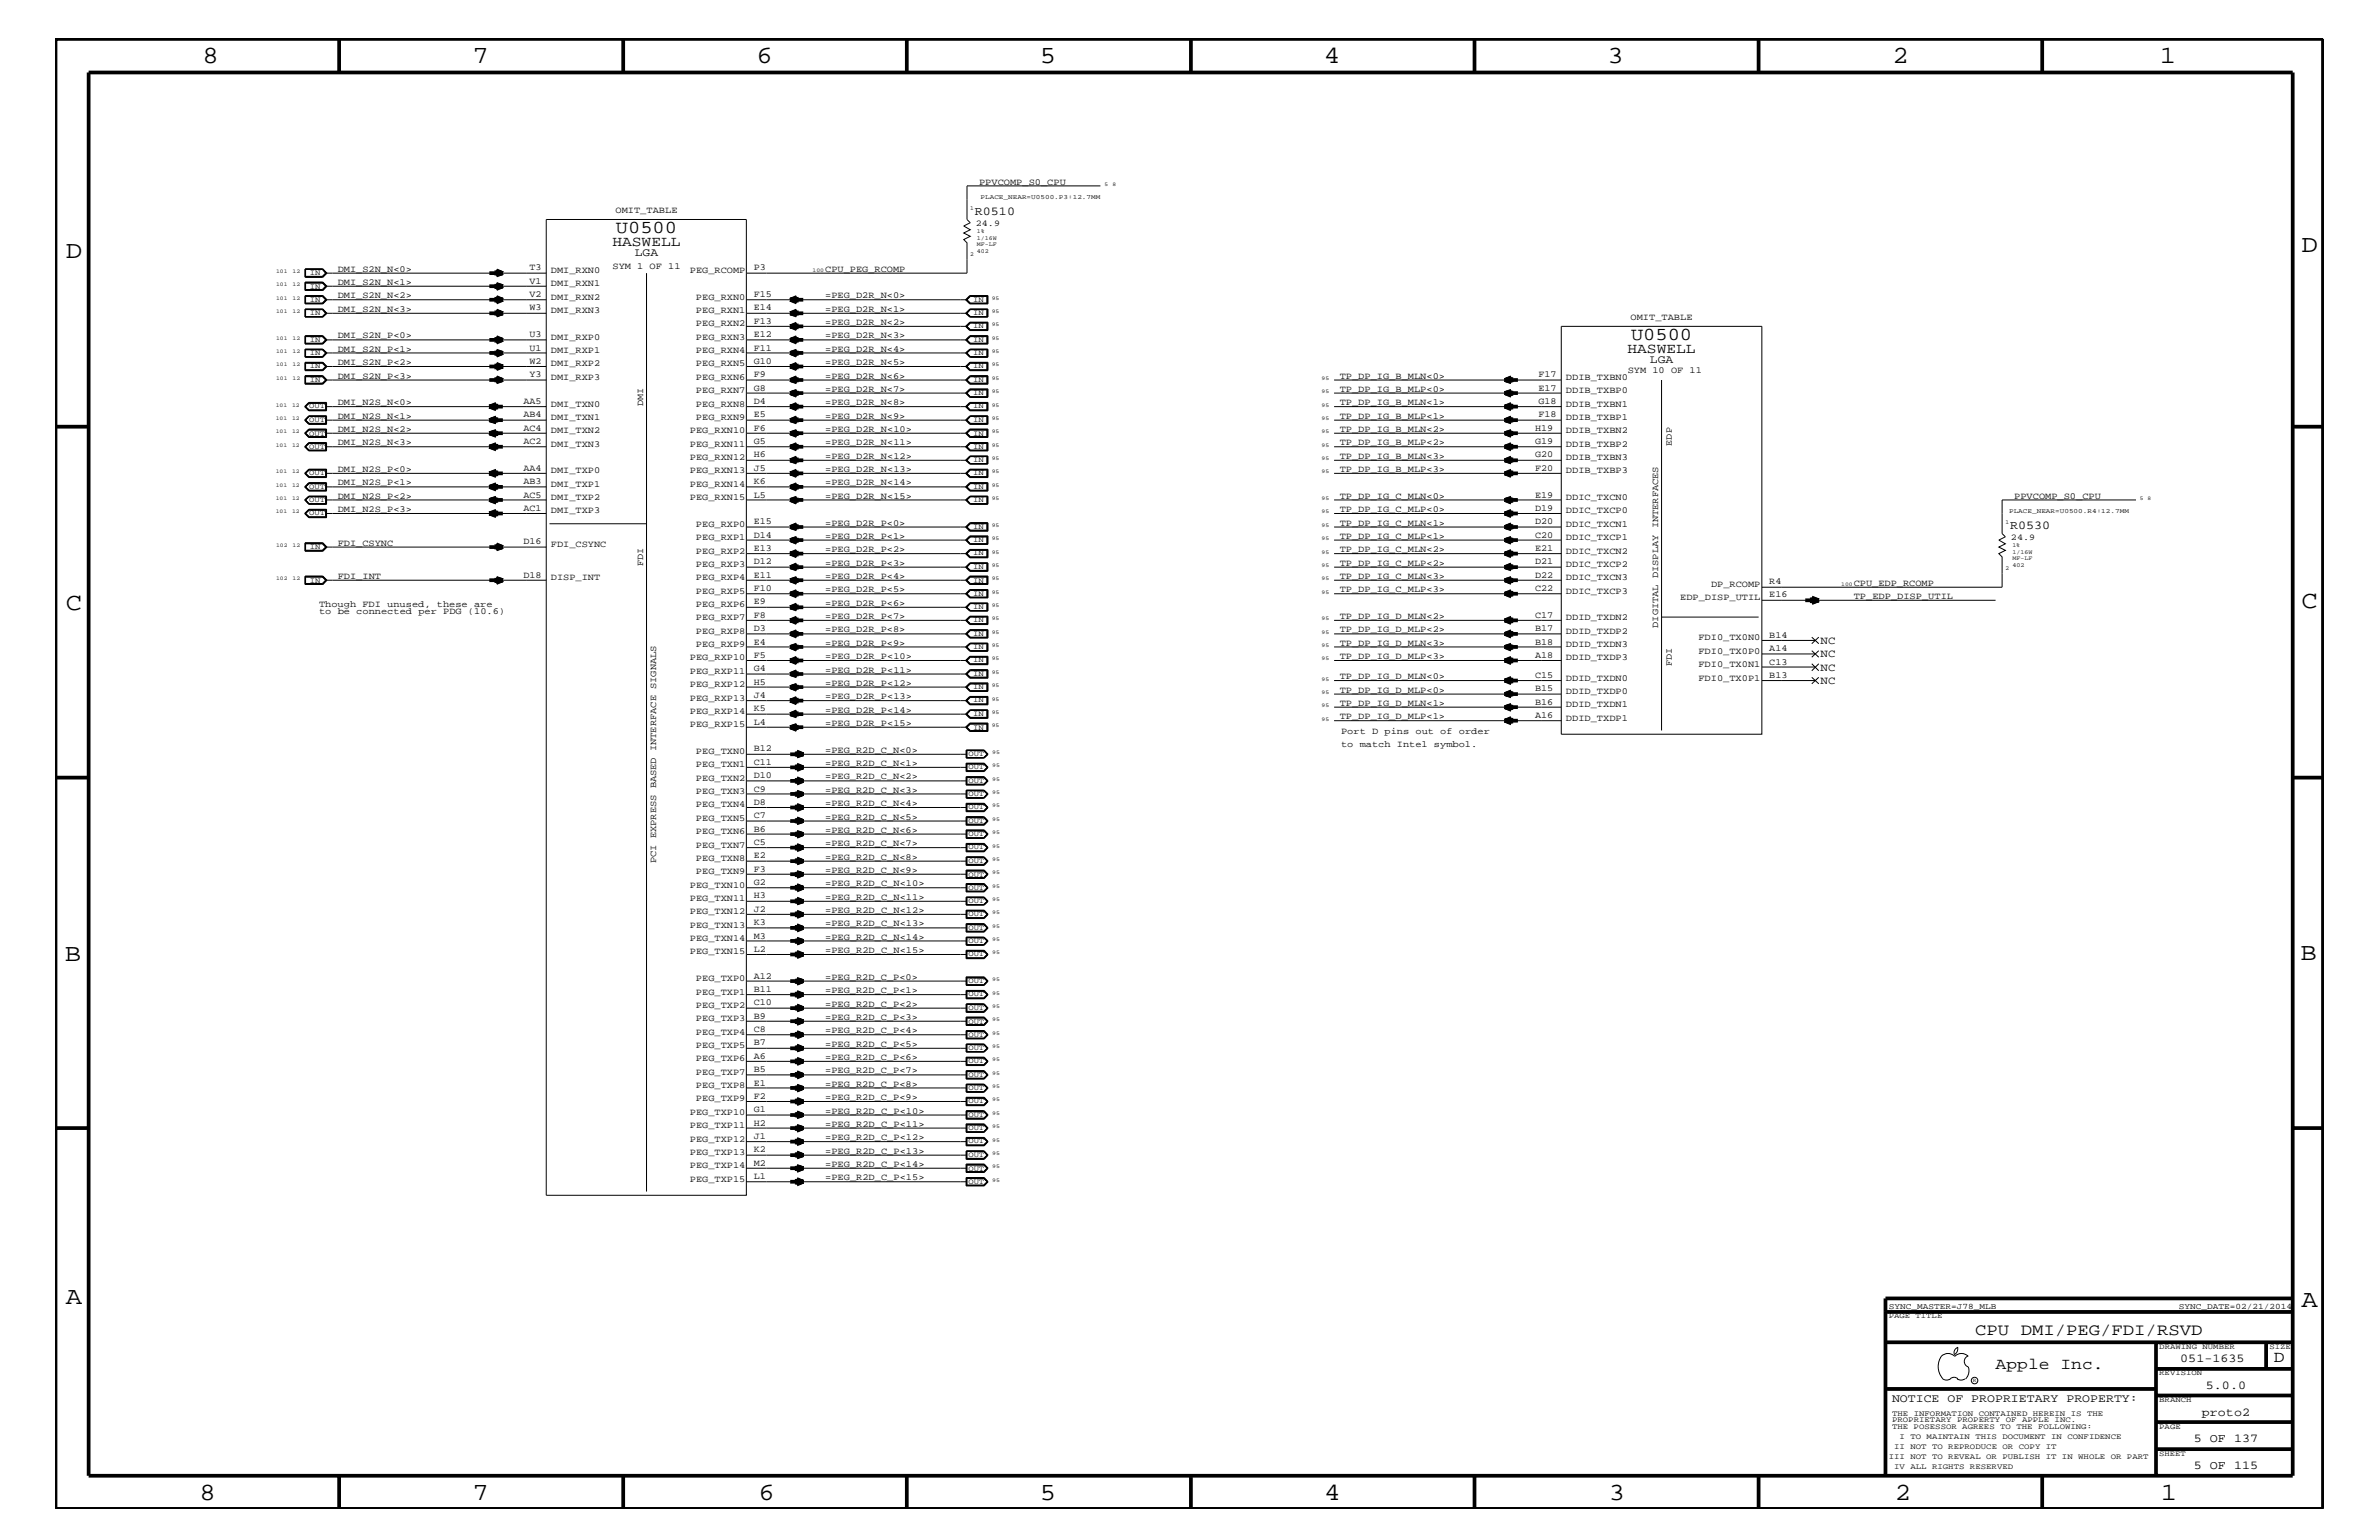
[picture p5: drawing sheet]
<svg xmlns="http://www.w3.org/2000/svg" width="432mm" height="279mm" viewBox="0 0 432 279" stroke-linecap="round" stroke-linejoin="round" font-family="sans-serif">
<defs><g id="words">
<g font-size="4.5">
<text x="36.7" y="11.5">8</text>
<text x="85.8" y="11.5">7</text>
<text x="137.3" y="11.5">6</text>
<text x="188.7" y="11.5">5</text>
<text x="240.3" y="11.5">4</text>
<text x="291.8" y="11.5">3</text>
<text x="343.5" y="11.5">2</text>
<text x="392" y="11.5">1</text>
<text x="11.9" y="46.8">D</text>
<text x="417.7" y="45.7">D</text>
<text x="11.9" y="110.6">C</text>
<text x="417.7" y="110.3">C</text>
<text x="11.8" y="174.3">B</text>
<text x="417.6" y="174.2">B</text>
<text x="11.9" y="236.7">A</text>
<text x="417.7" y="237.1">A</text>
<text x="36.2" y="272.1">8</text>
<text x="85.8" y="272.1">7</text>
<text x="137.7" y="272.1">6</text>
<text x="188.7" y="272.1">5</text>
<text x="240.4" y="272.1">4</text>
<text x="292" y="272.1">3</text>
<text x="343.9" y="272.1">2</text>
<text x="392.2" y="272.1">1</text>
</g>
<g font-size="3.3">
<text x="111.8" y="42.3">U0500</text>
<text x="296" y="61.7">U0500</text>
</g>
<g font-size="3">
<text x="358.5" y="242.3">CPU DMI/PEG/FDI/RSVD</text>
<text x="362.2" y="248.4">Apple Inc.</text>
<text x="412.7" y="247.1">D</text>
</g>
<g font-size="2.6">
<text x="111.2" y="44.6">HASWELL</text>
<text x="295.4" y="64">HASWELL</text>
</g>
<g font-size="2.2">
<text x="177" y="39.1">R0510</text>
<text x="364.8" y="96">R0530</text>
<text x="395.7" y="247.1">051-1635</text>
<text x="400.4" y="252">5.0.0</text>
<text x="399.7" y="256.8">proto2</text>
<text x="398.2" y="261.6">5 OF 137</text>
<text x="398.2" y="266.6">5 OF 115</text>
</g>
<g font-size="2.1">
<text x="115.2" y="46.5">LGA</text>
<text x="299.5" y="65.9">LGA</text>
<text x="343.4" y="254.4">NOTICE OF PROPRIETARY PROPERTY:</text>
</g>
<g font-size="2">
<text x="330.5" y="116.8">NC</text>
<text x="330.5" y="119.2">NC</text>
<text x="330.5" y="121.7">NC</text>
<text x="330.5" y="124.1">NC</text>
</g>
<g font-size="1.7">
<text x="177.7" y="33.6">PPVCOMP_S0_CPU</text>
<text x="111.7" y="38.6">OMIT_TABLE</text>
<text x="61.3" y="51.7">DMI_S2N_N&lt;1&gt;</text>
<text x="61.3" y="49.3">DMI_S2N_N&lt;0&gt;</text>
<text x="96.1" y="53.9">V2</text>
<text x="96.1" y="51.5">V1</text>
<text x="96.1" y="49.1">T3</text>
<text x="100" y="51.9">DMI_RXN1</text>
<text x="100" y="49.6">DMI_RXN0</text>
<text x="111.2" y="48.9">SYM 1 OF 11</text>
<text x="125.2" y="49.6">PEG_RCOMP</text>
<text x="136.8" y="53.9">F15</text>
<text x="136.8" y="49.1">P3</text>
<text x="149.8" y="49.3">CPU_PEG_RCOMP</text>
<text x="61.3" y="56.6">DMI_S2N_N&lt;3&gt;</text>
<text x="61.3" y="54.1">DMI_S2N_N&lt;2&gt;</text>
<text x="96.1" y="56.3">W3</text>
<text x="100" y="56.8">DMI_RXN3</text>
<text x="100" y="54.4">DMI_RXN2</text>
<text x="126.3" y="59.2">PEG_RXN2</text>
<text x="126.3" y="56.8">PEG_RXN1</text>
<text x="126.3" y="54.4">PEG_RXN0</text>
<text x="136.8" y="58.7">F13</text>
<text x="136.8" y="56.3">E14</text>
<text x="149.8" y="59">=PEG_D2R_N&lt;2&gt;</text>
<text x="149.8" y="54.1">=PEG_D2R_N&lt;0&gt;</text>
<text x="149.8" y="56.6">=PEG_D2R_N&lt;1&gt;</text>
<text x="296" y="58">OMIT_TABLE</text>
<text x="61.3" y="61.4">DMI_S2N_P&lt;0&gt;</text>
<text x="61.3" y="63.9">DMI_S2N_P&lt;1&gt;</text>
<text x="96.1" y="61.2">U3</text>
<text x="96.1" y="63.6">U1</text>
<text x="96.1" y="66">W2</text>
<text x="100" y="61.7">DMI_RXP0</text>
<text x="100" y="64">DMI_RXP1</text>
<text x="126.3" y="64">PEG_RXN4</text>
<text x="126.3" y="61.7">PEG_RXN3</text>
<text x="136.8" y="66">G10</text>
<text x="136.8" y="63.6">F11</text>
<text x="136.8" y="61.2">E12</text>
<text x="149.8" y="63.9">=PEG_D2R_N&lt;4&gt;</text>
<text x="149.8" y="61.4">=PEG_D2R_N&lt;3&gt;</text>
<text x="61.3" y="68.7">DMI_S2N_P&lt;3&gt;</text>
<text x="61.3" y="66.2">DMI_S2N_P&lt;2&gt;</text>
<text x="96.1" y="68.4">Y3</text>
<text x="100" y="68.9">DMI_RXP3</text>
<text x="100" y="66.5">DMI_RXP2</text>
<text x="126.3" y="71.3">PEG_RXN7</text>
<text x="126.3" y="68.9">PEG_RXN6</text>
<text x="126.3" y="66.5">PEG_RXN5</text>
<text x="136.8" y="70.9">G8</text>
<text x="136.8" y="68.4">F9</text>
<text x="149.8" y="66.2">=PEG_D2R_N&lt;5&gt;</text>
<text x="149.8" y="71.1">=PEG_D2R_N&lt;7&gt;</text>
<text x="149.8" y="68.7">=PEG_D2R_N&lt;6&gt;</text>
<text x="243.2" y="68.7">TP_DP_IG_B_MLN&lt;0&gt;</text>
<text x="243.2" y="71.1">TP_DP_IG_B_MLP&lt;0&gt;</text>
<text x="279.2" y="68.4">F17</text>
<text x="279.2" y="70.9">E17</text>
<text x="284.2" y="68.9">DDIB_TXBN0</text>
<text x="284.2" y="71.3">DDIB_TXBP0</text>
<text x="295.4" y="67.7">SYM 10 OF 11</text>
<text x="61.3" y="76">DMI_N2S_N&lt;1&gt;</text>
<text x="61.3" y="73.5">DMI_N2S_N&lt;0&gt;</text>
<text x="95" y="73.3">AA5</text>
<text x="95" y="75.7">AB4</text>
<text x="100" y="73.8">DMI_TXN0</text>
<text x="100" y="76.2">DMI_TXN1</text>
<text x="116.8" y="73.6" transform="rotate(-90 116.8 73.6)">DMI</text>
<text x="126.3" y="73.8">PEG_RXN8</text>
<text x="126.3" y="76.2">PEG_RXN9</text>
<text x="136.8" y="73.3">D4</text>
<text x="136.8" y="75.7">E5</text>
<text x="149.8" y="76">=PEG_D2R_N&lt;9&gt;</text>
<text x="149.8" y="73.5">=PEG_D2R_N&lt;8&gt;</text>
<text x="243.2" y="73.5">TP_DP_IG_B_MLN&lt;1&gt;</text>
<text x="243.2" y="76">TP_DP_IG_B_MLP&lt;1&gt;</text>
<text x="279.2" y="73.3">G18</text>
<text x="279.2" y="75.7">F18</text>
<text x="284.2" y="73.8">DDIB_TXBN1</text>
<text x="284.2" y="76.2">DDIB_TXBP1</text>
<text x="61.3" y="80.8">DMI_N2S_N&lt;3&gt;</text>
<text x="61.3" y="78.3">DMI_N2S_N&lt;2&gt;</text>
<text x="95" y="78.2">AC4</text>
<text x="95" y="80.5">AC2</text>
<text x="100" y="78.6">DMI_TXN2</text>
<text x="100" y="81.1">DMI_TXN3</text>
<text x="125.2" y="83.5">PEG_RXN12</text>
<text x="125.2" y="81.1">PEG_RXN11</text>
<text x="125.2" y="78.6">PEG_RXN10</text>
<text x="136.8" y="83">H6</text>
<text x="136.8" y="80.5">G5</text>
<text x="136.8" y="78.2">F6</text>
<text x="149.8" y="83.3">=PEG_D2R_N&lt;12&gt;</text>
<text x="149.8" y="80.8">=PEG_D2R_N&lt;11&gt;</text>
<text x="149.8" y="78.3">=PEG_D2R_N&lt;10&gt;</text>
<text x="243.2" y="80.8">TP_DP_IG_B_MLP&lt;2&gt;</text>
<text x="243.2" y="78.3">TP_DP_IG_B_MLN&lt;2&gt;</text>
<text x="243.2" y="83.3">TP_DP_IG_B_MLN&lt;3&gt;</text>
<text x="278.6" y="83">G20</text>
<text x="278.6" y="80.5">G19</text>
<text x="278.6" y="78.2">H19</text>
<text x="284.2" y="83.5">DDIB_TXBN3</text>
<text x="284.2" y="81.1">DDIB_TXBP2</text>
<text x="284.2" y="78.6">DDIB_TXBN2</text>
<text x="303.4" y="80.8" transform="rotate(-90 303.4 80.8)">EDP</text>
<text x="61.3" y="85.6">DMI_N2S_P&lt;0&gt;</text>
<text x="61.3" y="88.1">DMI_N2S_P&lt;1&gt;</text>
<text x="95" y="87.8">AB3</text>
<text x="95" y="85.4">AA4</text>
<text x="100" y="88.3">DMI_TXP1</text>
<text x="100" y="85.9">DMI_TXP0</text>
<text x="125.2" y="88.3">PEG_RXN14</text>
<text x="125.2" y="85.9">PEG_RXN13</text>
<text x="136.8" y="87.8">K6</text>
<text x="136.8" y="85.4">J5</text>
<text x="149.8" y="85.6">=PEG_D2R_N&lt;13&gt;</text>
<text x="149.8" y="88.1">=PEG_D2R_N&lt;14&gt;</text>
<text x="243.2" y="85.6">TP_DP_IG_B_MLP&lt;3&gt;</text>
<text x="278.6" y="85.4">F20</text>
<text x="284.2" y="85.9">DDIB_TXBP3</text>
<text x="61.3" y="90.5">DMI_N2S_P&lt;2&gt;</text>
<text x="61.3" y="92.9">DMI_N2S_P&lt;3&gt;</text>
<text x="95" y="90.3">AC5</text>
<text x="95" y="92.7">AC1</text>
<text x="100" y="90.7">DMI_TXP2</text>
<text x="100" y="93.2">DMI_TXP3</text>
<text x="125.2" y="90.7">PEG_RXN15</text>
<text x="126.3" y="95.6">PEG_RXP0</text>
<text x="136.8" y="90.3">L5</text>
<text x="136.8" y="95.1">E15</text>
<text x="149.8" y="90.5">=PEG_D2R_N&lt;15&gt;</text>
<text x="149.8" y="95.4">=PEG_D2R_P&lt;0&gt;</text>
<text x="243.2" y="92.9">TP_DP_IG_C_MLP&lt;0&gt;</text>
<text x="243.2" y="90.5">TP_DP_IG_C_MLN&lt;0&gt;</text>
<text x="243.2" y="95.4">TP_DP_IG_C_MLN&lt;1&gt;</text>
<text x="278.6" y="90.3">E19</text>
<text x="278.6" y="95.1">D20</text>
<text x="278.6" y="92.7">D19</text>
<text x="284.2" y="90.7">DDIC_TXCN0</text>
<text x="284.2" y="95.6">DDIC_TXCN1</text>
<text x="284.2" y="93.2">DDIC_TXCP0</text>
<text x="365.6" y="90.5">PPVCOMP_S0_CPU</text>
<text x="61.3" y="99">FDI_CSYNC</text>
<text x="95" y="98.7">D16</text>
<text x="100" y="99.3">FDI_CSYNC</text>
<text x="126.3" y="98">PEG_RXP1</text>
<text x="126.3" y="100.4">PEG_RXP2</text>
<text x="136.8" y="97.6">D14</text>
<text x="136.8" y="99.9">E13</text>
<text x="149.8" y="97.7">=PEG_D2R_P&lt;1&gt;</text>
<text x="149.8" y="100.2">=PEG_D2R_P&lt;2&gt;</text>
<text x="243.2" y="97.7">TP_DP_IG_C_MLP&lt;1&gt;</text>
<text x="243.2" y="100.2">TP_DP_IG_C_MLN&lt;2&gt;</text>
<text x="278.6" y="99.9">E21</text>
<text x="278.6" y="97.6">C20</text>
<text x="284.2" y="100.4">DDIC_TXCN2</text>
<text x="284.2" y="98">DDIC_TXCP1</text>
<text x="61.3" y="105">FDI_INT</text>
<text x="95" y="104.8">D18</text>
<text x="100" y="105.3">DISP_INT</text>
<text x="116.8" y="102.7" transform="rotate(-90 116.8 102.7)">FDI</text>
<text x="126.3" y="102.9">PEG_RXP3</text>
<text x="126.3" y="105.3">PEG_RXP4</text>
<text x="126.3" y="107.7">PEG_RXP5</text>
<text x="136.8" y="102.4">D12</text>
<text x="136.8" y="104.8">E11</text>
<text x="136.8" y="107.2">F10</text>
<text x="149.8" y="102.6">=PEG_D2R_P&lt;3&gt;</text>
<text x="149.8" y="107.5">=PEG_D2R_P&lt;5&gt;</text>
<text x="149.8" y="105">=PEG_D2R_P&lt;4&gt;</text>
<text x="243.2" y="105">TP_DP_IG_C_MLN&lt;3&gt;</text>
<text x="243.2" y="107.5">TP_DP_IG_C_MLP&lt;3&gt;</text>
<text x="243.2" y="102.6">TP_DP_IG_C_MLP&lt;2&gt;</text>
<text x="278.6" y="104.8">D22</text>
<text x="278.6" y="102.4">D21</text>
<text x="278.6" y="107.2">C22</text>
<text x="284.2" y="105.3">DDIC_TXCN3</text>
<text x="284.2" y="102.9">DDIC_TXCP2</text>
<text x="284.2" y="107.7">DDIC_TXCP3</text>
<text x="310.6" y="106.5">DP_RCOMP</text>
<text x="321.1" y="106">R4</text>
<text x="336.5" y="106.3">CPU_EDP_RCOMP</text>
<text x="57.9" y="111.4">to be connected per PDG (10.6)</text>
<text x="57.9" y="110.2">Though FDI unused, these are</text>
<text x="126.3" y="110.2">PEG_RXP6</text>
<text x="126.3" y="112.6">PEG_RXP7</text>
<text x="136.8" y="109.7">E9</text>
<text x="136.8" y="112">F8</text>
<text x="149.8" y="112.3">=PEG_D2R_P&lt;7&gt;</text>
<text x="149.8" y="109.9">=PEG_D2R_P&lt;6&gt;</text>
<text x="243.2" y="112.3">TP_DP_IG_D_MLN&lt;2&gt;</text>
<text x="278.6" y="112">C17</text>
<text x="284.2" y="112.6">DDID_TXDN2</text>
<text x="301" y="113.9" transform="rotate(-90 301 113.9)">DIGITAL DISPLAY INTERFACES</text>
<text x="305" y="108.9">EDP_DISP_UTIL</text>
<text x="321.1" y="108.4">E16</text>
<text x="336.5" y="108.7">TP_EDP_DISP_UTIL</text>
<text x="125.2" y="119.8">PEG_RXP10</text>
<text x="126.3" y="115">PEG_RXP8</text>
<text x="126.3" y="117.4">PEG_RXP9</text>
<text x="136.8" y="114.5">D3</text>
<text x="136.8" y="117">E4</text>
<text x="136.8" y="119.3">F5</text>
<text x="149.8" y="114.8">=PEG_D2R_P&lt;8&gt;</text>
<text x="149.8" y="117.2">=PEG_D2R_P&lt;9&gt;</text>
<text x="149.8" y="119.6">=PEG_D2R_P&lt;10&gt;</text>
<text x="243.2" y="119.6">TP_DP_IG_D_MLP&lt;3&gt;</text>
<text x="243.2" y="114.8">TP_DP_IG_D_MLP&lt;2&gt;</text>
<text x="243.2" y="117.2">TP_DP_IG_D_MLN&lt;3&gt;</text>
<text x="278.6" y="117">B18</text>
<text x="278.6" y="114.5">B17</text>
<text x="278.6" y="119.3">A18</text>
<text x="284.2" y="117.4">DDID_TXDN3</text>
<text x="284.2" y="115">DDID_TXDP2</text>
<text x="284.2" y="119.8">DDID_TXDP3</text>
<text x="308.3" y="116.2">FDI0_TX0N0</text>
<text x="308.3" y="118.6">FDI0_TX0P0</text>
<text x="321.1" y="115.7">B14</text>
<text x="321.1" y="118.1">A14</text>
<text x="125.2" y="122.3">PEG_RXP11</text>
<text x="125.2" y="124.7">PEG_RXP12</text>
<text x="136.8" y="121.8">G4</text>
<text x="136.8" y="124.2">H5</text>
<text x="149.8" y="122">=PEG_D2R_P&lt;11&gt;</text>
<text x="149.8" y="124.4">=PEG_D2R_P&lt;12&gt;</text>
<text x="243.2" y="125.7">TP_DP_IG_D_MLP&lt;0&gt;</text>
<text x="243.2" y="123.2">TP_DP_IG_D_MLN&lt;0&gt;</text>
<text x="278.6" y="123">C15</text>
<text x="278.6" y="125.4">B15</text>
<text x="284.2" y="123.5">DDID_TXDN0</text>
<text x="284.2" y="125.9">DDID_TXDP0</text>
<text x="303.4" y="120.9" transform="rotate(-90 303.4 120.9)">FDI</text>
<text x="308.3" y="121">FDI0_TX0N1</text>
<text x="308.3" y="123.5">FDI0_TX0P1</text>
<text x="321.1" y="120.6">C13</text>
<text x="321.1" y="123">B13</text>
<text x="125.2" y="127.1">PEG_RXP13</text>
<text x="125.2" y="129.6">PEG_RXP14</text>
<text x="125.2" y="131.9">PEG_RXP15</text>
<text x="136.8" y="126.6">J4</text>
<text x="136.8" y="129.1">K5</text>
<text x="136.8" y="131.5">L4</text>
<text x="149.8" y="129.3">=PEG_D2R_P&lt;14&gt;</text>
<text x="149.8" y="131.7">=PEG_D2R_P&lt;15&gt;</text>
<text x="149.8" y="126.9">=PEG_D2R_P&lt;13&gt;</text>
<text x="243.2" y="130.5">TP_DP_IG_D_MLP&lt;1&gt;</text>
<text x="243.2" y="128">TP_DP_IG_D_MLN&lt;1&gt;</text>
<text x="278.6" y="127.9">B16</text>
<text x="278.6" y="130.2">A16</text>
<text x="284.2" y="128.3">DDID_TXDN1</text>
<text x="284.2" y="130.8">DDID_TXDP1</text>
<text x="126.3" y="136.8">PEG_TXN0</text>
<text x="136.8" y="136.3">B12</text>
<text x="149.8" y="136.6">=PEG_R2D_C_N&lt;0&gt;</text>
<text x="243.4" y="133.2">Port D pins out of order</text>
<text x="243.4" y="135.6">to match Intel symbol.</text>
<text x="126.3" y="141.7">PEG_TXN2</text>
<text x="126.3" y="139.2">PEG_TXN1</text>
<text x="136.8" y="143.6">C9</text>
<text x="136.8" y="141.2">D10</text>
<text x="136.8" y="138.7">C11</text>
<text x="149.8" y="141.4">=PEG_R2D_C_N&lt;2&gt;</text>
<text x="149.8" y="139">=PEG_R2D_C_N&lt;1&gt;</text>
<text x="149.8" y="143.9">=PEG_R2D_C_N&lt;3&gt;</text>
<text x="126.3" y="149">PEG_TXN5</text>
<text x="126.3" y="146.5">PEG_TXN4</text>
<text x="126.3" y="144">PEG_TXN3</text>
<text x="136.8" y="148.4">C7</text>
<text x="136.8" y="146">D8</text>
<text x="149.8" y="148.7">=PEG_R2D_C_N&lt;5&gt;</text>
<text x="149.8" y="146.2">=PEG_R2D_C_N&lt;4&gt;</text>
<text x="126.3" y="153.8">PEG_TXN7</text>
<text x="126.3" y="151.3">PEG_TXN6</text>
<text x="136.8" y="155.7">E2</text>
<text x="136.8" y="153.3">C5</text>
<text x="136.8" y="150.9">B6</text>
<text x="149.8" y="151.1">=PEG_R2D_C_N&lt;6&gt;</text>
<text x="149.8" y="156">=PEG_R2D_C_N&lt;8&gt;</text>
<text x="149.8" y="153.5">=PEG_R2D_C_N&lt;7&gt;</text>
<text x="119.1" y="156.6" transform="rotate(-90 119.1 156.6)">PCI EXPRESS BASED INTERFACE SIGNALS</text>
<text x="125.2" y="161.1">PEG_TXN10</text>
<text x="126.3" y="158.6">PEG_TXN9</text>
<text x="126.3" y="156.2">PEG_TXN8</text>
<text x="136.8" y="160.6">G2</text>
<text x="136.8" y="158.2">F3</text>
<text x="149.8" y="160.8">=PEG_R2D_C_N&lt;10&gt;</text>
<text x="149.8" y="158.4">=PEG_R2D_C_N&lt;9&gt;</text>
<text x="125.2" y="165.9">PEG_TXN12</text>
<text x="125.2" y="163.5">PEG_TXN11</text>
<text x="136.8" y="167.8">K3</text>
<text x="136.8" y="165.4">J2</text>
<text x="136.8" y="163">H3</text>
<text x="149.8" y="165.6">=PEG_R2D_C_N&lt;12&gt;</text>
<text x="149.8" y="163.3">=PEG_R2D_C_N&lt;11&gt;</text>
<text x="125.2" y="173.2">PEG_TXN15</text>
<text x="125.2" y="170.7">PEG_TXN14</text>
<text x="125.2" y="168.3">PEG_TXN13</text>
<text x="136.8" y="172.7">L2</text>
<text x="136.8" y="170.3">M3</text>
<text x="149.8" y="172.9">=PEG_R2D_C_N&lt;15&gt;</text>
<text x="149.8" y="170.5">=PEG_R2D_C_N&lt;14&gt;</text>
<text x="149.8" y="168.1">=PEG_R2D_C_N&lt;13&gt;</text>
<text x="126.3" y="178">PEG_TXP0</text>
<text x="136.8" y="179.9">B11</text>
<text x="136.8" y="177.6">A12</text>
<text x="149.8" y="177.7">=PEG_R2D_C_P&lt;0&gt;</text>
<text x="126.3" y="185.3">PEG_TXP3</text>
<text x="126.3" y="182.9">PEG_TXP2</text>
<text x="126.3" y="180.5">PEG_TXP1</text>
<text x="136.8" y="184.9">B9</text>
<text x="136.8" y="182.4">C10</text>
<text x="149.8" y="185">=PEG_R2D_C_P&lt;3&gt;</text>
<text x="149.8" y="182.7">=PEG_R2D_C_P&lt;2&gt;</text>
<text x="149.8" y="180.2">=PEG_R2D_C_P&lt;1&gt;</text>
<text x="126.3" y="190.2">PEG_TXP5</text>
<text x="126.3" y="187.7">PEG_TXP4</text>
<text x="136.8" y="189.7">B7</text>
<text x="136.8" y="187.2">C8</text>
<text x="149.8" y="189.9">=PEG_R2D_C_P&lt;5&gt;</text>
<text x="149.8" y="187.5">=PEG_R2D_C_P&lt;4&gt;</text>
<text x="126.3" y="197.4">PEG_TXP8</text>
<text x="126.3" y="195">PEG_TXP7</text>
<text x="126.3" y="192.6">PEG_TXP6</text>
<text x="136.8" y="197">E1</text>
<text x="136.8" y="194.5">B5</text>
<text x="136.8" y="192.1">A6</text>
<text x="149.8" y="194.8">=PEG_R2D_C_P&lt;7&gt;</text>
<text x="149.8" y="197.2">=PEG_R2D_C_P&lt;8&gt;</text>
<text x="149.8" y="192.3">=PEG_R2D_C_P&lt;6&gt;</text>
<text x="125.2" y="202.3">PEG_TXP10</text>
<text x="126.3" y="199.8">PEG_TXP9</text>
<text x="136.8" y="201.8">G1</text>
<text x="136.8" y="199.3">F2</text>
<text x="149.8" y="199.6">=PEG_R2D_C_P&lt;9&gt;</text>
<text x="149.8" y="202">=PEG_R2D_C_P&lt;10&gt;</text>
<text x="125.2" y="209.6">PEG_TXP13</text>
<text x="125.2" y="207.1">PEG_TXP12</text>
<text x="125.2" y="204.7">PEG_TXP11</text>
<text x="136.8" y="209.1">K2</text>
<text x="136.8" y="206.6">J1</text>
<text x="136.8" y="204.2">H2</text>
<text x="149.8" y="204.4">=PEG_R2D_C_P&lt;11&gt;</text>
<text x="149.8" y="206.9">=PEG_R2D_C_P&lt;12&gt;</text>
<text x="149.8" y="209.3">=PEG_R2D_C_P&lt;13&gt;</text>
<text x="125.2" y="214.4">PEG_TXP15</text>
<text x="125.2" y="211.9">PEG_TXP14</text>
<text x="136.8" y="213.9">L1</text>
<text x="136.8" y="211.5">M2</text>
<text x="149.8" y="214.2">=PEG_R2D_C_P&lt;15&gt;</text>
<text x="149.8" y="211.7">=PEG_R2D_C_P&lt;14&gt;</text>
</g>
<g font-size="1.6">
<text x="177.1" y="40.9">24.9</text>
<text x="365" y="97.9">24.9</text>
</g>
<g font-size="1.5">
<text x="342.8" y="237.4">SYNC_MASTER=J78_MLB</text>
<text x="395.5" y="237.4">SYNC_DATE=02/21/2014</text>
</g>
<g font-size="1.4">
<text x="56.2" y="49.9">IN</text>
<text x="56.2" y="52.4">IN</text>
<text x="56.2" y="54.7">IN</text>
<text x="56.2" y="57.2">IN</text>
<text x="176.6" y="54.7">IN</text>
<text x="176.6" y="57.2">IN</text>
<text x="176.6" y="59.5">IN</text>
<text x="56.2" y="64.5">IN</text>
<text x="56.2" y="62">IN</text>
<text x="176.6" y="64.5">IN</text>
<text x="176.6" y="62">IN</text>
<text x="56.2" y="66.8">IN</text>
<text x="56.2" y="69.3">IN</text>
<text x="176.6" y="71.7">IN</text>
<text x="176.6" y="69.3">IN</text>
<text x="176.6" y="66.8">IN</text>
<text x="56.1" y="74.1">OUT</text>
<text x="56.1" y="76.6">OUT</text>
<text x="176.6" y="76.6">IN</text>
<text x="176.6" y="74.1">IN</text>
<text x="56.1" y="81.4">OUT</text>
<text x="56.1" y="79">OUT</text>
<text x="176.6" y="83.8">IN</text>
<text x="176.6" y="81.4">IN</text>
<text x="176.6" y="79">IN</text>
<text x="56.1" y="86.2">OUT</text>
<text x="56.1" y="88.7">OUT</text>
<text x="176.6" y="88.7">IN</text>
<text x="176.6" y="86.2">IN</text>
<text x="56.1" y="93.5">OUT</text>
<text x="56.1" y="91.1">OUT</text>
<text x="176.6" y="91.1">IN</text>
<text x="176.6" y="96">IN</text>
<text x="56.2" y="99.6">IN</text>
<text x="176.6" y="100.8">IN</text>
<text x="176.6" y="98.4">IN</text>
<text x="56.2" y="105.7">IN</text>
<text x="176.6" y="103.2">IN</text>
<text x="176.6" y="105.7">IN</text>
<text x="176.6" y="108.1">IN</text>
<text x="176.6" y="112.9">IN</text>
<text x="176.6" y="110.5">IN</text>
<text x="176.6" y="115.3">IN</text>
<text x="176.6" y="117.8">IN</text>
<text x="176.6" y="120.2">IN</text>
<text x="176.6" y="122.6">IN</text>
<text x="176.6" y="125.1">IN</text>
<text x="176.6" y="127.5">IN</text>
<text x="176.6" y="129.9">IN</text>
<text x="175.8" y="137.2">OUT</text>
<text x="176.6" y="132.4">IN</text>
<text x="175.8" y="139.6">OUT</text>
<text x="175.8" y="142">OUT</text>
<text x="175.8" y="144.5">OUT</text>
<text x="175.8" y="146.8">OUT</text>
<text x="175.8" y="149.3">OUT</text>
<text x="175.8" y="151.8">OUT</text>
<text x="175.8" y="154.1">OUT</text>
<text x="175.8" y="156.6">OUT</text>
<text x="175.8" y="159">OUT</text>
<text x="175.8" y="161.4">OUT</text>
<text x="175.8" y="163.9">OUT</text>
<text x="175.8" y="166.2">OUT</text>
<text x="175.8" y="171.1">OUT</text>
<text x="175.8" y="168.7">OUT</text>
<text x="175.8" y="173.5">OUT</text>
<text x="175.8" y="178.4">OUT</text>
<text x="175.8" y="180.8">OUT</text>
<text x="175.8" y="183.2">OUT</text>
<text x="175.8" y="185.7">OUT</text>
<text x="175.8" y="188.1">OUT</text>
<text x="175.8" y="190.5">OUT</text>
<text x="175.8" y="195.4">OUT</text>
<text x="175.8" y="192.9">OUT</text>
<text x="175.8" y="197.8">OUT</text>
<text x="175.8" y="200.2">OUT</text>
<text x="175.8" y="202.6">OUT</text>
<text x="175.8" y="205.1">OUT</text>
<text x="175.8" y="207.5">OUT</text>
<text x="175.8" y="209.9">OUT</text>
<text x="175.8" y="212.4">OUT</text>
<text x="175.8" y="214.7">OUT</text>
<text x="342.8" y="239.2">PAGE TITLE</text>
<text x="391.9" y="244.7">DRAWING NUMBER</text>
<text x="411.9" y="244.7">SIZE</text>
<text x="391.9" y="249.5">REVISION</text>
<text x="343.4" y="256.8">THE INFORMATION CONTAINED HEREIN IS THE</text>
<text x="391.9" y="254.4">BRANCH</text>
<text x="343.4" y="258">PROPRIETARY PROPERTY OF APPLE INC.</text>
<text x="343.4" y="259.3">THE POSESSOR AGREES TO THE FOLLOWING:</text>
<text x="343.8" y="262.9">II NOT TO REPRODUCE OR COPY IT</text>
<text x="344.8" y="261.1">I TO MAINTAIN THIS DOCUMENT IN CONFIDENCE</text>
<text x="391.9" y="259.3">PAGE</text>
<text x="342.8" y="264.7">III NOT TO REVEAL OR PUBLISH IT IN WHOLE OR PART</text>
<text x="343.8" y="266.6">IV ALL RIGHTS RESERVED</text>
<text x="391.9" y="264.1">SHEET</text>
</g>
<g font-size="1.2">
<text x="178" y="36.2">PLACE_NEAR=U0500.P3:12.7MM</text>
<text x="364.7" y="93.2">PLACE_NEAR=U0500.R4:12.7MM</text>
</g>
<g font-size="1.1">
<text x="176.1" y="38">1</text>
<text x="176.1" y="46.5">2</text>
<text x="177.3" y="44.6">MF-LF</text>
<text x="177.3" y="42.3">1%</text>
<text x="177.3" y="43.5">1/16W</text>
<text x="177.3" y="45.9">402</text>
<text x="364" y="95">1</text>
<text x="365.3" y="101.6">MF-LF</text>
<text x="365.3" y="100.4">1/16W</text>
<text x="365.3" y="99.3">1%</text>
<text x="364" y="103.5">2</text>
<text x="365.3" y="102.9">402</text>
</g>
<g font-size="1">
<text x="200.5" y="33.7">5</text>
<text x="201.9" y="33.7">8</text>
<text x="50.1" y="49.6">101</text>
<text x="50.1" y="51.9">101</text>
<text x="53.1" y="49.6">12</text>
<text x="53.1" y="51.9">12</text>
<text x="147.5" y="49.3">100</text>
<text x="50.1" y="54.4">101</text>
<text x="50.1" y="56.8">101</text>
<text x="53.1" y="54.4">12</text>
<text x="53.1" y="56.8">12</text>
<text x="180" y="54.4">95</text>
<text x="180" y="56.8">95</text>
<text x="180" y="59.2">95</text>
<text x="50.1" y="64">101</text>
<text x="50.1" y="61.7">101</text>
<text x="53.1" y="64">12</text>
<text x="53.1" y="61.7">12</text>
<text x="180" y="64">95</text>
<text x="180" y="61.7">95</text>
<text x="50.1" y="66.5">101</text>
<text x="50.1" y="68.9">101</text>
<text x="53.1" y="66.5">12</text>
<text x="53.1" y="68.9">12</text>
<text x="180" y="71.3">95</text>
<text x="180" y="68.9">95</text>
<text x="180" y="66.5">95</text>
<text x="239.9" y="68.9">95</text>
<text x="239.9" y="71.3">95</text>
<text x="50" y="73.8">101</text>
<text x="50" y="76.2">101</text>
<text x="53" y="73.8">12</text>
<text x="53" y="76.2">12</text>
<text x="180" y="76.2">95</text>
<text x="180" y="73.8">95</text>
<text x="239.9" y="73.8">95</text>
<text x="239.9" y="76.2">95</text>
<text x="50" y="81.1">101</text>
<text x="50" y="78.6">101</text>
<text x="53" y="81.1">12</text>
<text x="53" y="78.6">12</text>
<text x="180" y="83.5">95</text>
<text x="180" y="81.1">95</text>
<text x="180" y="78.6">95</text>
<text x="239.9" y="81.1">95</text>
<text x="239.9" y="78.6">95</text>
<text x="239.9" y="83.5">95</text>
<text x="50" y="85.9">101</text>
<text x="50" y="88.3">101</text>
<text x="53" y="85.9">12</text>
<text x="53" y="88.3">12</text>
<text x="180" y="88.3">95</text>
<text x="180" y="85.9">95</text>
<text x="239.9" y="85.9">95</text>
<text x="50" y="93.2">101</text>
<text x="50" y="90.7">101</text>
<text x="53" y="93.2">12</text>
<text x="53" y="90.7">12</text>
<text x="180" y="90.7">95</text>
<text x="180" y="95.6">95</text>
<text x="239.9" y="93.2">95</text>
<text x="239.9" y="90.7">95</text>
<text x="239.9" y="95.6">95</text>
<text x="388.4" y="90.7">5</text>
<text x="389.8" y="90.7">8</text>
<text x="50.1" y="99.3">102</text>
<text x="53.1" y="99.3">12</text>
<text x="180" y="100.4">95</text>
<text x="180" y="98">95</text>
<text x="239.9" y="98">95</text>
<text x="239.9" y="100.4">95</text>
<text x="50.1" y="105.3">102</text>
<text x="53.1" y="105.3">12</text>
<text x="180" y="102.9">95</text>
<text x="180" y="105.3">95</text>
<text x="180" y="107.7">95</text>
<text x="239.9" y="105.3">95</text>
<text x="239.9" y="107.7">95</text>
<text x="239.9" y="102.9">95</text>
<text x="334.2" y="106.3">100</text>
<text x="180" y="112.6">95</text>
<text x="180" y="110.2">95</text>
<text x="239.9" y="112.6">95</text>
<text x="180" y="115">95</text>
<text x="180" y="119.8">95</text>
<text x="180" y="117.4">95</text>
<text x="239.9" y="119.8">95</text>
<text x="239.9" y="115">95</text>
<text x="239.9" y="117.4">95</text>
<text x="180" y="122.3">95</text>
<text x="180" y="124.7">95</text>
<text x="239.9" y="125.9">95</text>
<text x="239.9" y="123.5">95</text>
<text x="180" y="127.1">95</text>
<text x="180" y="129.6">95</text>
<text x="180" y="131.9">95</text>
<text x="239.9" y="130.8">95</text>
<text x="239.9" y="128.3">95</text>
<text x="180.1" y="136.8">95</text>
<text x="180.1" y="139.2">95</text>
<text x="180.1" y="141.7">95</text>
<text x="180.1" y="144">95</text>
<text x="180.1" y="146.5">95</text>
<text x="180.1" y="149">95</text>
<text x="180.1" y="151.3">95</text>
<text x="180.1" y="153.8">95</text>
<text x="180.1" y="156.2">95</text>
<text x="180.1" y="158.6">95</text>
<text x="180.1" y="161.1">95</text>
<text x="180.1" y="163.5">95</text>
<text x="180.1" y="165.9">95</text>
<text x="180.1" y="170.7">95</text>
<text x="180.1" y="168.3">95</text>
<text x="180.1" y="173.2">95</text>
<text x="180.1" y="178">95</text>
<text x="180.1" y="180.5">95</text>
<text x="180.1" y="182.9">95</text>
<text x="180.1" y="185.3">95</text>
<text x="180.1" y="187.7">95</text>
<text x="180.1" y="190.2">95</text>
<text x="180.1" y="195">95</text>
<text x="180.1" y="192.6">95</text>
<text x="180.1" y="197.4">95</text>
<text x="180.1" y="199.8">95</text>
<text x="180.1" y="202.3">95</text>
<text x="180.1" y="204.7">95</text>
<text x="180.1" y="207.1">95</text>
<text x="180.1" y="209.6">95</text>
<text x="180.1" y="211.9">95</text>
<text x="180.1" y="214.4">95</text>
<text x="358.1" y="250.7">R</text>
</g>
</g></defs>
<g fill="none" stroke="#000" stroke-width=".18">
<path d="M99.1 39.8h36.4v177.1h-36.4zM199.7 33.7h-24.2v6.1l.6 .6-1.2 .6 1.2 .7-1.2 .6 1.2 .6-1.2 .6 .6 .6v5.5h-39.9M55.4 48.8h3.2l.8 .8-.8 .7h-3.2zM55.4 51.2h3.2l.8 .7-.8 .8h-3.2zM55.4 53.6h3.2l.8 .8-.8 .7h-3.2zM55.4 51.3h3.2l.7 .6-.7 .8M55.4 55.1h3.2M55.4 53.7h3.2M55.5 48.9h3.1l.6 .7-.6 .6h-3.1zM55.5 51.3h3.1l.6 .6-.6 .7h-3.1zM55.5 53.7v1.4M55.5 56.2h3.1l.6 .6-.6 .6h-3.1z"/>
<path d="M55.5 53.8h3l.6 .6M58.5 48.9l.6 .7M58.5 51.3l.6 .6M58.5 56.2l.6 .6M58.6 56.1h-3.2v1.4h3.2M58.6 48.8l.7 .8-.7 .6h-3.2M58.6 53.7l.6 .7-.6 .7M58.6 53.7l.7 .7-.7 .7M58.6 56.1l.8 .7-.8 .7M58.6 56.1l.7 .7-.7 .7M59.1 54.4h40M59.1 49.6h40"/>
<path d="M59.1 56.8h40M59.1 51.9h40M59.1 49.6l-.6 .6M59.1 51.9l-.6 .6h-3M59.1 54.4l-.6 .6h-3M59.1 56.8l-.6 .6M117.3 49.6v166.6M135.5 59.2h40M135.5 54.4h40M135.6 56.8h39.9M175.3 54.4l.7-.8h3.3v1.5h-3.3zM175.3 56.8l.7-.7h3.3v1.4h-3.3z"/>
<path d="M175.3 59.2l.7-.8h3.3v1.6h-3.3zM176.1 56.2l-.6 .6 .6 .6M176.1 53.7h3.1v1.4h-3.1M176.1 58.5h3.1v1.4h-3.1M176.1 56.2h3.1v1.2h-3.1M176.1 53.7l-.8 .7 .8 .7M176.1 53.7l-.7 .7 .7 .7M176.1 56.1l-.8 .7 .8 .7M176.1 56.2l-.7 .6 .7 .6M176.1 58.5l-.8 .7 .8 .7M176.1 58.5l-.7 .7 .7 .7M179.2 53.8h-3.1l-.6 .6 .6 .6h3.1"/>
<path d="M179.2 58.6h-3.1l-.6 .6 .6 .6h3.1M179.2 53.7v1.4M179.2 58.5v1.4M179.2 56.1v1.4M283.4 59.2h36.4v74h-36.4zM55.3 76.2l.7-.7h3.3v1.5h-3.3zM55.3 78.6l.7-.8h3.3v1.6h-3.3zM55.3 73.8l.7-.8h3.3v1.5h-3.3zM55.4 60.9h3.2l.8 .8-.8 .7h-3.2zM55.4 65.7h3.2l.8 .8-.8 .8h-3.2zM55.4 68.2h3.2l.8 .7-.8 .8h-3.2zM55.4 67.2h3.2"/>
<path d="M55.4 65.8h3.2M55.4 62.3h3.2M55.4 61h3.2M55.5 73.8l.6-.6h3v1.2h-3zM55.5 61v1.3M55.5 63.4h3.1l.6 .6-.6 .7h-3.1zM55.5 65.8v1.4M55.5 68.3h3.1l.6 .6-.6 .6h-3.1zM55.5 65.9h3l.6 .6M55.5 61.1h3l.6 .6M55.5 68.4h3l.6 .5M55.5 78.6l.5-.6h3.2v1.3h-3.2z"/>
<path d="M56 73.1l-.6 .7 .6 .7M56 75.6h3.2v1.2h-3.2l-.5-.6zM56 74.5h3.3M56 73.1h3.3M56 73.1l-.5 .7 .5 .7M56 75.5l-.6 .7 .6 .7h3.3M56.1 78l-.6 .6 .6 .6h3v-1.2M56.1 75.6l-.6 .6 .6 .6M58.5 63.4l.6 .6M58.6 63.4h-3.2v1.4h3.2M58.6 65.8l.6 .7-.6 .7M58.6 65.8l.7 .7-.7 .7"/>
<path d="M58.6 63.4l.8 .6-.8 .8M58.6 63.4l.7 .6-.7 .8M58.6 61l.6 .7-.6 .6M58.6 61l.7 .7-.7 .6M58.6 68.2l.7 .7-.7 .7h-3.2M59.1 64h40M59.1 68.9h40M59.1 66.5h40M59.1 78.6h40M59.1 73.8h40M59.1 61.7h40M59.1 76.2h40"/>
<path d="M59.1 66.5l-.6 .6h-3M59.1 64l-.6 .7M59.1 61.7l-.6 .6h-3M59.1 68.9l-.6 .6M59.1 75.6v1.2M59.2 73.1v1.4M59.3 77.9h-3.3l-.6 .7 .6 .8M135.5 64h40M135.5 68.9h40M135.6 66.5h39.9M135.6 78.6h39.9M135.6 73.8h39.9"/>
<path d="M135.6 61.7h39.9M135.6 71.3h39.9M135.6 76.2h39.9M175.3 61.7l.7-.8h3.3v1.5h-3.3zM175.3 64l.7-.6h3.3v1.4h-3.3zM175.3 66.5l.7-.8h3.3v1.6h-3.3zM175.3 68.9l.7-.7h3.3v1.5h-3.3zM175.3 71.3l.7-.7h3.3v1.5h-3.3zM175.3 73.8l.7-.8h3.3v1.5h-3.3zM175.3 76.2l.7-.7h3.3v1.5h-3.3zM175.3 78.6l.7-.8h3.3v1.6h-3.3zM175.4 68.9l.7-.6h3.1v1.2h-3.1z"/>
<path d="M175.4 78.6l.7-.6h3.1v1.3h-3.1zM176.1 63.4l-.6 .6 .6 .7M176.1 70.7l-.6 .6 .6 .7M176.1 75.6l-.6 .6 .6 .6M176.1 78l-.6 .6 .6 .6h3.1M176.1 61h3.1v1.3h-3.1M176.1 65.8h3.1v1.4h-3.1M176.1 68.2l-.8 .7 .8 .7h3.1v-1.4M176.1 72.1l-.8-.8 .8-.7h3.1v1.5M176.1 73.1h3.1v1.4h-3.1M176.1 75.5l-.8 .7 .8 .7h3.1v-1.4M176.1 79.4l-.8-.8 .8-.7h3.1v1.5"/>
<path d="M176.1 63.4h3.1v1.3h-3.1M176.1 70.7h3.1v1.3h-3.1M176.1 75.6h3.1v1.2h-3.1M176.1 63.4l-.8 .6 .8 .8M176.1 63.4l-.7 .6 .7 .7M176.1 61l-.8 .7 .8 .6M176.1 61l-.7 .7 .7 .6M176.1 70.7l-.7 .6 .7 .7M176.1 65.8l-.8 .7 .8 .7M176.1 65.8l-.7 .7 .7 .7M176.1 75.6l-.7 .6 .7 .6M176.1 73.1l-.8 .7 .8 .7"/>
<path d="M176.1 73.1l-.7 .7 .7 .7M179.2 61.1h-3.1l-.6 .6 .6 .6h3.1M179.2 68.4h-3.1l-.6 .5 .6 .6M179.2 65.9h-3.1l-.6 .6 .6 .6h3.1M179.2 73.2h-3.1l-.6 .6 .6 .6h3.1M179.2 61v1.3M179.2 65.8v1.4M179.2 73.1v1.4M179.2 63.4v1.4M242.1 68.9h41.3M242.1 78.6h41.3M242.1 73.8h41.3"/>
<path d="M242.1 71.3h41.3M242.1 76.2h41.3M301.6 68.9v63.6M55.3 81.1l.7-.8h3.3v1.5h-3.3zM55.3 88.3l.7-.7h3.3v1.5h-3.3zM55.3 93.2l.7-.8h3.3v1.5h-3.3zM55.4 98.5h3.2l.8 .8-.8 .7h-3.2zM55.5 85.9l.6-.6h3v1.2h-3zM55.5 81.1l.6-.6h3v1.1h-3zM55.5 93.2l.6-.6h3v1.2h-3zM55.5 88.3l.6-.6h3v1.2h-3zM55.5 98.6h3.1l.6 .7-.6 .6h-3.1z"/>
<path d="M55.5 98.7h3l.6 .6M56 85.1h3.3v1.5h-3.3l-.7-.7zM56 90h3.3v1.5h-3.3M56 86.6h3.3M56 85.2h3.3M56 85.2l-.6 .7 .6 .7M56 85.2l-.5 .7 .5 .7M56 90.1h3.2v1.3h-3.2l-.5-.7zM56 81.7h3.3M56 80.4h3.3M56 80.4l-.6 .7 .6 .6M56 80.4l-.5 .7 .5 .6"/>
<path d="M56 93.8h3.3M56 92.5h3.3M56 92.5l-.6 .7 .6 .6M56 92.5l-.5 .7 .5 .6M56 90l-.7 .7 .7 .8M56 90l-.6 .7 .6 .8M56 89h3.3M56 87.7h3.3M56 87.7l-.6 .6 .6 .7M56 87.7l-.5 .6 .5 .7M56.1 90.1l-.6 .6 .6 .7M58.6 98.5l.7 .8-.7 .6h-3.2"/>
<path d="M59.1 88.3h40M59.1 85.9h40M59.1 90.7h40M59.1 93.2h40M59.1 81.1h40M59.1 99.3h40M59.1 90.1v1.3M59.1 99.3l-.6 .6M59.2 80.4v1.3M59.2 85.2v1.4M59.2 87.7v1.3M59.2 92.5v1.3"/>
<path d="M99.7 95h17.6M135.5 88.3h40M135.5 85.9h40M135.5 83.5h40M135.5 90.7h40M135.6 81.1h39.9M135.6 95.6h39.9M135.6 98h39.9M175.3 81.1l.7-.8h3.3v1.5h-3.3zM175.3 83.5l.7-.8h3.3v1.5h-3.3zM175.3 85.9l.7-.8h3.3v1.5h-3.3zM175.3 88.3l.7-.7h3.3v1.5h-3.3z"/>
<path d="M175.3 90.7l.7-.7h3.3v1.5h-3.3zM175.3 95.6l.7-.7h3.3v1.5h-3.3zM175.3 98l.7-.8h3.3v1.5h-3.3zM175.4 95.6l.7-.7h3.1v1.3h-3.1zM176.1 82.8l-.6 .7 .6 .6M176.1 90.1l-.6 .6 .6 .7M176.1 97.4l-.6 .6 .6 .7M176.1 80.4h3.1v1.3h-3.1M176.1 85.2h3.1v1.4h-3.1M176.1 87.7h3.1v1.3h-3.1M176.1 94.9l-.8 .7 .8 .7h3.1v-1.4M176.1 98.7l-.8-.7 .8-.7h3.1v1.4"/>
<path d="M176.1 99.8h3.1v1.3h-3.1M176.1 82.8h3.1v1.3h-3.1M176.1 90.1h3.1v1.3h-3.1M176.1 97.4h3.1v1.3h-3.1M176.1 82.7l-.8 .8 .8 .7M176.1 82.8l-.7 .7 .7 .6M176.1 80.4l-.8 .7 .8 .6M176.1 80.4l-.7 .7 .7 .6M176.1 87.7l-.8 .6 .8 .7M176.1 87.7l-.7 .6 .7 .7M176.1 85.2l-.8 .7 .8 .7M176.1 85.2l-.7 .7 .7 .7"/>
<path d="M176.1 90l-.8 .7 .8 .8M176.1 90.1l-.7 .6 .7 .7M176.1 99.8l-.8 .6 .8 .7M176.1 99.8l-.7 .6 .7 .7M176.1 97.4l-.7 .6 .7 .7M179.2 80.5h-3.1l-.6 .6 .6 .5h3.1M179.2 87.7h-3.1l-.6 .6 .6 .6h3.1M179.2 85.3h-3.1l-.6 .6 .6 .6h3.1M179.2 95h-3.1l-.6 .6 .6 .6M179.2 99.9h-3.1l-.6 .5 .6 .6h3.1M179.2 80.4v1.3M179.2 85.2v1.4"/>
<path d="M179.2 87.7v1.3M179.2 99.8v1.3M179.2 82.7v1.5M179.2 90v1.5M242.1 85.9h41.3M242.1 83.5h41.3M242.1 90.7h41.3M242.1 93.2h41.3M242.1 81.1h41.3M242.1 95.6h41.3M242.1 98h41.3M387.7 90.7h-24.3v6.1l.6 .6-1.2 .6 1.2 .7-1.2 .6 1.2 .6-1.2 .5 .6 .6v5.5h-43.6"/>
<path d="M55.4 104.5h3.2l.8 .8-.8 .7h-3.2zM55.4 104.6h3.2l.7 .7-.7 .7M55.5 104.7h3.1l.6 .6-.6 .6h-3.1zM58.5 104.7l.6 .6M59.1 105.3l-.6 .6h-3M59.1 105.3h40M135.5 105.3h40M135.5 107.7h40M135.5 112.6h40M135.5 110.2h40M135.6 102.9h39.9M135.6 115h39.9"/>
<path d="M135.6 119.8h39.9M135.6 117.4h39.9M135.6 100.4h39.9M175.3 102.9l.7-.8h3.3v1.6h-3.3zM175.3 100.4l.7-.7h3.3v1.5h-3.3zM175.3 105.3l.7-.8h3.3v1.5h-3.3zM175.3 107.7l.7-.7h3.3v1.5h-3.3zM175.3 110.2l.7-.8h3.3v1.5h-3.3zM175.3 112.6l.7-.8h3.3v1.5h-3.3zM175.3 115l.7-.8h3.3v1.6h-3.3zM175.3 117.4l.7-.7h3.3v1.4h-3.3zM175.3 119.8l.7-.7h3.3v1.5h-3.3z"/>
<path d="M175.4 105.3l.7-.6h3.1v1.2h-3.1zM176.1 102.2l-.6 .7 .6 .6M176.1 104.7l-.6 .6 .6 .6h3.1M176.1 109.5l-.6 .7 .6 .6M176.1 116.8l-.6 .6 .6 .7M176.1 102.2h3.1v1.3h-3.1M176.1 102.1l-.8 .8 .8 .7h3.1v-1.5M176.1 106l-.8-.7 .8-.7h3.1v1.4M176.1 107h3.1v1.4h-3.1M176.1 111.9h3.1v1.3h-3.1M176.1 114.3h3.1v1.4h-3.1M176.1 119.2h3.1v1.3h-3.1"/>
<path d="M176.1 102.2l-.7 .7 .7 .6M176.1 109.5h3.1v1.3h-3.1M176.1 116.8h3.1v1.3h-3.1M176.1 107l-.8 .7 .8 .7M176.1 107l-.7 .7 .7 .7M176.1 114.3l-.8 .7 .8 .7M176.1 114.3l-.7 .7 .7 .7M176.1 111.9l-.8 .7 .8 .6M176.1 111.9l-.7 .7 .7 .6M176.1 109.4l-.8 .8 .8 .7M176.1 109.5l-.7 .7 .7 .6M176.1 119.2l-.8 .6 .8 .7"/>
<path d="M176.1 119.2l-.7 .6 .7 .7M176.1 116.7l-.8 .7 .8 .7M176.1 116.8l-.7 .6 .7 .7M179.2 107.1h-3.1l-.6 .6 .6 .6h3.1M179.2 114.4h-3.1l-.6 .6 .6 .6h3.1M179.2 112h-3.1l-.6 .6 .6 .5h3.1M179.2 119.2h-3.1l-.6 .6 .6 .6h3.1M179.2 107v1.4M179.2 111.9v1.3M179.2 114.3v1.4M179.2 119.2v1.3M179.2 109.4v1.5"/>
<path d="M179.2 116.7v1.4M242.1 102.9h41.3M242.1 105.3h41.3M242.1 107.7h41.3M242.1 115h41.3M242.1 112.6h41.3M242.1 119.8h41.3M242.1 117.4h41.3M242.1 100.4h41.3M301.6 112h17.6M319.8 116.2h9.6M319.8 108.9h42.4"/>
<path d="M319.8 118.6h9.6M328.8 115.6l1.3 1.2M328.8 118.1l1.3 1.1M330.1 115.6l-1.3 1.2M330.1 118.1l-1.3 1.1M135.5 124.7h40M135.5 127.1h40M135.5 129.6h40M135.5 131.9h40M135.5 136.8h40M135.6 122.3h39.9M135.6 139.2h39.9"/>
<path d="M175.3 122.3l.7-.8h3.3v1.5h-3.3zM175.3 124.7l.7-.8h3.3v1.5h-3.3zM175.3 127.1l.7-.7h3.3v1.5h-3.3zM175.3 129.6l.7-.8h3.3v1.5h-3.3zM175.3 131.9l.7-.7h3.3v1.5h-3.3zM175.3 136.1h3.3l.7 .7-.7 .7h-3.3zM175.3 138.5h3.3l.7 .7-.7 .8h-3.3zM175.4 122.3l.7-.7h3.1v1.3h-3.1zM175.4 131.9l.7-.6h3.1v1.3h-3.1zM175.4 137.4h3.2M175.4 136.1v1.4M175.4 136.2h3.2"/>
<path d="M175.5 136.2v1.2M175.5 138.6h3.1l.6 .6-.6 .6h-3.1zM176.1 124.1l-.6 .6 .6 .6M176.1 128.9l-.6 .7 .6 .6M176.1 131.3l-.6 .6 .6 .6h3.1M176.1 121.5l-.8 .8 .8 .7h3.1v-1.5M176.1 125.4l-.8-.7 .8-.7h3.1v1.4M176.1 126.4h3.1v1.4h-3.1M176.1 128.8l-.8 .8 .8 .6h3.1v-1.4M176.1 132.7l-.8-.8 .8-.6h3.1v1.4M176.1 124.1h3.1v1.2h-3.1M176.1 128.9h3.1v1.3h-3.1"/>
<path d="M176.1 124.1l-.7 .6 .7 .6M176.1 126.4l-.8 .7 .8 .7M176.1 126.4l-.7 .7 .7 .7M176.1 128.9l-.7 .7 .7 .6M178.6 138.5h-3.2v1.4h3.2M178.6 136.1l.7 .7M178.6 136.2l.6 .6-.6 .6M178.6 138.5l.7 .7M178.6 138.5l.6 .7-.6 .7M179.2 121.7h-3.1l-.6 .6 .6 .6M179.2 126.5h-3.1l-.6 .6 .6 .6h3.1M179.2 126.4v1.4"/>
<path d="M179.3 136.8l-.7 .7M179.3 139.2l-.7 .7M242.1 125.9h41.3M242.1 128.3h41.3M242.1 123.5h41.3M242.1 130.8h41.3M319.8 123.5h9.6M319.8 121h9.6M328.8 120.4l1.3 1.3M328.8 122.9l1.3 1.2M330.1 120.4l-1.3 1.3M330.1 122.9l-1.3 1.2"/>
<path d="M135.6 141.7h39.9M135.6 144h39.9M135.6 146.5h39.9M135.6 151.3h39.9M135.6 149h39.9M135.6 153.8h39.9M135.6 156.2h39.9M135.6 158.6h39.9M175.3 140.9h3.3l.7 .8-.7 .7h-3.3zM175.3 143.4h3.3l.7 .6-.7 .8h-3.3zM175.3 145.7h3.3l.7 .8-.7 .8h-3.3zM175.3 148.2h3.3l.7 .8-.7 .7h-3.3z"/>
<path d="M175.3 150.6h3.3l.7 .7-.7 .8h-3.3zM175.3 153h3.3l.7 .8-.7 .7h-3.3zM175.3 155.5h3.3l.7 .7-.7 .8h-3.3zM175.3 157.8h3.3l.7 .8-.7 .8h-3.3zM175.4 143.4v1.4M175.4 148.2v1.4h3.2l.7-.6M175.4 155.5v1.4h3.2l.7-.7M175.4 144.7h3.2M175.4 143.5h3.2M175.4 152h3.2M175.4 150.7h3.2M175.4 149.5h3.2"/>
<path d="M175.4 148.3h3.2l.6 .7-.6 .5M175.4 156.8h3.2M175.4 155.6h3.2M175.4 158h3.2M175.5 141.1h3.1l.6 .6-.6 .6h-3.1zM175.5 143.5v1.2M175.5 145.9h3.1l.6 .6-.6 .6h-3.1zM175.5 149.5v-1.1h3.1l.6 .6-.6 .5M175.5 150.7v1.3M175.5 153.2h3.1l.6 .6-.6 .6h-3.1zM175.5 155.6v1.2M175.5 158v1.2h3.1l.6-.6-.6-.6"/>
<path d="M178.6 141h-3.2v1.4h3.2M178.6 145.8h-3.2v1.4h3.2M178.6 153.1h-3.2v1.4h3.2M178.6 141l.7 .7M178.6 141l.6 .7-.6 .7M178.6 143.4l.7 .6M178.6 143.5l.6 .5-.6 .7M178.6 145.8l.7 .7M178.6 145.8l.6 .7-.6 .7M178.6 150.7l.6 .6-.6 .7M178.6 148.2l.7 .8M178.6 153.1l.7 .7"/>
<path d="M178.6 153.1l.6 .7-.6 .7M178.6 155.5l.7 .7M178.6 155.6l.6 .6-.6 .6M178.6 158l.6 .6-.6 .7h-3.2M179.3 151.3l-.7-.6h-3.2v1.4M179.3 158.6l-.7-.7h-3.2v1.5M179.3 141.7l-.7 .7M179.3 144l-.7 .8M179.3 146.5l-.7 .7M179.3 151.3l-.7 .8M179.3 153.8l-.7 .7M179.3 158.6l-.7 .8"/>
<path d="M135.6 163.5h39.9M135.6 161.1h39.9M135.6 165.9h39.9M135.6 170.7h39.9M135.6 168.3h39.9M135.6 173.2h39.9M135.6 178h39.9M175.3 160.3h3.3l.7 .8-.7 .7h-3.3zM175.3 162.8h3.3l.7 .7-.7 .7h-3.3zM175.3 165.1h3.3l.7 .8-.7 .8h-3.3zM175.3 167.6h3.3l.7 .7-.7 .8h-3.3zM175.3 170h3.3l.7 .7-.7 .8h-3.3z"/>
<path d="M175.3 172.4h3.3l.7 .8-.7 .7h-3.3zM175.3 177.2h3.3l.7 .8-.7 .8h-3.3zM175.3 179.7h3.3l.7 .8-.7 .7h-3.3zM175.4 162.8v1.4M175.4 170v1.5M175.4 164.1h3.2M175.4 162.8h3.2M175.4 171.4h3.2M175.4 170.1h3.2M175.4 178.7h3.2M175.4 177.4h3.2M175.5 160.5h3.1l.6 .6-.6 .6h-3.1z"/>
<path d="M175.5 162.8v1.3M175.5 165.3h3.1l.6 .6-.6 .6h-3.1zM175.5 167.8h3.1l.6 .5-.6 .6h-3.1zM175.5 170.1v1.3M175.5 172.6h3.1l.6 .6-.6 .6h-3.1zM175.5 177.4v1.3M175.5 179.9h3.1l.6 .6-.6 .5h-3.1zM178.6 160.4h-3.2v1.3h3.2M178.6 165.2h-3.2v1.4h3.2M178.6 167.7h-3.2v1.3h3.2M178.6 172.5h-3.2v1.3h3.2M178.6 179.8h-3.2v1.3h3.2"/>
<path d="M178.6 162.8l.7 .7M178.6 162.8l.6 .7-.6 .6M178.6 160.4l.7 .7M178.6 160.4l.6 .7-.6 .6M178.6 165.2l.7 .7M178.6 165.2l.6 .7-.6 .7M178.6 170l.7 .7M178.6 170.1l.6 .6-.6 .7M178.6 167.7l.7 .6M178.6 167.7l.6 .6-.6 .7M178.6 172.5l.7 .7M178.6 172.5l.6 .7-.6 .6"/>
<path d="M178.6 179.8l.7 .7M178.6 179.8l.6 .7-.6 .6M178.6 177.4l.6 .6-.6 .7M179.3 178l-.7-.7h-3.2v1.5M179.3 163.5l-.7 .7M179.3 161.1l-.7 .6M179.3 165.9l-.7 .7M179.3 170.7l-.7 .8M179.3 168.3l-.7 .7M179.3 173.2l-.7 .6M179.3 178l-.7 .8M135.5 180.5h40"/>
<path d="M135.5 182.9h40M135.5 185.3h40M135.5 187.7h40M135.5 190.2h40M135.5 195h40M135.5 192.6h40M135.5 197.4h40M135.5 199.8h40M175.3 182.1h3.3l.7 .8-.7 .8h-3.3zM175.3 184.5h3.3l.7 .8-.7 .7h-3.3zM175.3 187h3.3l.7 .7-.7 .8h-3.3zM175.3 189.4h3.3l.7 .8-.7 .7h-3.3z"/>
<path d="M175.3 191.8h3.3l.7 .8-.7 .7h-3.3zM175.3 194.3h3.3l.7 .7-.7 .8h-3.3zM175.3 196.7h3.3l.7 .7-.7 .7h-3.3zM175.3 199.1h3.3l.7 .7-.7 .8h-3.3zM175.4 182.1v1.5h3.2l.7-.7M175.4 189.4v1.5M175.4 196.7v1.4M175.4 183.5h3.2M175.4 182.2h3.2M175.4 184.7h3.2M175.4 190.8h3.2M175.4 189.5h3.2"/>
<path d="M175.4 198.1h3.2M175.4 196.8h3.2M175.5 182.2v1.3M175.5 184.7v1.2h3.1l.6-.6-.6-.6M175.5 187.1h3.1l.6 .6-.6 .6h-3.1zM175.5 189.5v1.3M175.5 192h3.1l.6 .6-.6 .6h-3.1zM175.5 194.4h3.1l.6 .6-.6 .6h-3.1zM175.5 196.8v1.3M175.5 199.2h3.1l.6 .6-.6 .6h-3.1zM178.6 187.1h-3.2v1.3h3.2M178.6 191.9h-3.2v1.3h3.2"/>
<path d="M178.6 194.3h-3.2v1.4h3.2M178.6 199.2h-3.2v1.3h3.2M178.6 182.1l.7 .8M178.6 182.2l.6 .7-.6 .6M178.6 184.7l.6 .6-.6 .7h-3.2M178.6 187.1l.7 .6M178.6 187.1l.6 .6-.6 .7M178.6 189.4l.7 .8M178.6 189.5l.6 .7-.6 .6M178.6 194.3l.7 .7M178.6 194.3l.6 .7-.6 .7M178.6 191.9l.7 .7"/>
<path d="M178.6 191.9l.6 .7-.6 .6M178.6 196.7l.7 .7M178.6 196.8l.6 .6-.6 .7M178.6 199.2l.7 .6M178.6 199.2l.6 .6-.6 .7M179.3 185.3l-.7-.7h-3.2v1.4M179.3 180.5l-.7 .6M179.3 185.3l-.7 .7M179.3 187.7l-.7 .7M179.3 190.2l-.7 .7M179.3 195l-.7 .7M179.3 192.6l-.7 .6"/>
<path d="M179.3 197.4l-.7 .7M179.3 199.8l-.7 .7M135.5 202.3h40M135.5 204.7h40M135.5 207.1h40M135.5 211.9h40M135.5 209.6h40M135.5 214.4h40M175.3 201.5h3.3l.7 .8-.7 .8h-3.3zM175.3 203.9h3.3l.7 .8-.7 .7h-3.3zM175.3 206.4h3.3l.7 .7-.7 .8h-3.3zM175.3 208.8h3.3l.7 .8-.7 .7h-3.3z"/>
<path d="M175.3 211.2h3.3l.7 .7-.7 .8h-3.3zM175.3 213.6h3.3l.7 .8-.7 .8h-3.3zM175.4 201.5v1.5h3.2l.7-.7M175.4 208.8v1.5h3.2l.7-.7M175.4 202.9h3.2M175.4 201.6h3.2l.6 .7-.6 .6M175.4 205.3h3.2M175.4 204.1h3.2M175.4 211.4h3.2M175.4 210.2h3.2M175.4 208.9h3.2M175.5 202.9v-1.2h3.1l.6 .6-.6 .6"/>
<path d="M175.5 204.1v1.2M175.5 206.5h3.1l.6 .6-.6 .6h-3.1zM175.5 208.9v1.3M175.5 211.4v1.1h3.1l.6-.6-.6-.5M175.5 213.8h3.1l.6 .6-.6 .6h-3.1zM178.6 206.4h-3.2v1.4h3.2M178.6 213.7h-3.2v1.4h3.2M178.6 201.5l.7 .8M178.6 204.1l.6 .6-.6 .6M178.6 206.4l.7 .7M178.6 206.4l.6 .7-.6 .7M178.6 211.4l.6 .5-.6 .7h-3.2"/>
<path d="M178.6 208.8l.7 .8M178.6 208.9l.6 .7-.6 .6M178.6 213.7l.7 .7M178.6 213.7l.6 .7-.6 .7M179.3 204.7l-.7-.7h-3.2v1.4M179.3 211.9l-.7-.6h-3.2v1.4M179.3 204.7l-.7 .7M179.3 207.1l-.7 .7M179.3 211.9l-.7 .8M179.3 214.4l-.7 .7M352.3 246.1a1.72 1.72 0 0 1 2.5 0 1.69 1.69 0 0 1 2.4 0M352.4 246a3.2 3.2 0 0 0 .4 4.3l.8 .1 .4-.2"/>
<path d="M354 250.2l.7-.3 .7 .3M355.2 250.2l.7 .2 .7-.2M355.3 244.4v.3a1.18 1.18 0 0 1-.6 1.1M355.4 244.4a.99 .99 0 0 0-.6 1.4M357.2 246a1.04 1.04 0 0 0-.7 1 1.04 1.04 0 0 0 .7 1M357.3 248l.1 .7a2.11 2.11 0 0 1-.6 1.5"/>
<circle cx="358.4" cy="250.5" r=".59"/>
</g>
<g fill="none" stroke="#000" stroke-width=".68" stroke-linecap="butt">
<path d="M10.1 7.1h411.5v266.7h-411.5zM16.1 13.2h400v254.5h-400zM61.6 7.1v6.1M113.1 7.1v6.1M164.6 7.1v6.1M216.2 7.1v6.1M267.6 7.1v6.1M319.2 7.1v6.1M370.7 7.1v6.1M88.8 54.4h2.5M88.8 56.8h2.5M88.8 51.9h2.5"/>
<path d="M88.8 49.6h2.5M90.1 49.1l1.2 .5-1.2 .4zM90.1 51.5l1.2 .4-1.2 .5zM90.1 53.9l1.2 .5-1.2 .5zM90.1 56.3l1.2 .5-1.2 .5zM90.1 51.6l1.2 .3M90.1 51.8l1.2 .1M90.1 51.7l1.2 .2M90.1 49.1l1.2 .5M90.1 49.4l1.2 .2M90.1 49.3l1.2 .3M90.1 54l1.2 .4"/>
<path d="M90.1 54.2l1.2 .2M90.1 54.1l1.2 .3M90.1 56.4l1.2 .4M90.1 56.7l1.2 .1M90.1 56.6l1.2 .2M91.3 51.9l-1.2 .2M91.3 51.9l-1.2 .5M91.3 51.9l-1.2 .3M91.3 49.6h-1.2M91.3 49.6l-1.2 .3M91.3 49.6l-1.2 .1M91.3 54.4l-1.2 .1"/>
<path d="M91.3 54.4l-1.2 .3M91.3 54.4l-1.2 .2M91.3 56.8l-1.2 .1M91.3 56.8l-1.2 .4M91.3 56.8l-1.2 .2M143.4 54.4h2.4M143.4 54.4l1.2-.5v1zM143.4 56.8l1.2-.5v1zM143.4 59.2l1.2-.5v1zM143.4 54.4l1.2 .1M143.4 54.4l1.2 .3M143.4 54.4l1.2 .2"/>
<path d="M143.4 56.8h2.4M143.4 56.8l1.2 .1M143.4 56.8l1.2 .4M143.4 56.8l1.2 .2M143.4 59.2h2.4M143.4 59.2l1.2 .2M143.4 59.2l1.2 .3M144.6 54l-1.2 .4M144.6 54.2l-1.2 .2M144.6 54.1l-1.2 .3M144.6 56.4l-1.2 .4M144.6 56.7l-1.2 .1"/>
<path d="M144.6 56.6l-1.2 .2M144.6 58.9l-1.2 .3M144.6 59.1l-1.2 .1M144.6 59l-1.2 .2M10.1 77.4h6M88.8 76.2h2.5M88.8 73.8l1.3-.5v1zM88.8 76.2l1.3-.5v1zM88.8 78.6l1.3-.4v.9zM88.8 76.2l1.3 .1M88.8 76.2l1.3 .4M88.8 76.2l1.3 .2"/>
<path d="M88.8 68.9h2.5M88.8 73.8h2.5M88.8 78.6h2.5M88.8 61.7h2.5M88.8 64h2.5M88.8 66.5h2.5M88.8 78.6l1.3 .2M88.8 78.6l1.3 .4M88.8 78.6l1.3 .3M88.8 73.8l1.3 .1M88.8 73.8l1.3 .3M88.8 73.8l1.3 .2"/>
<path d="M90.1 61.2l1.2 .5-1.2 .5zM90.1 63.6l1.2 .4-1.2 .5zM90.1 66l1.2 .5-1.2 .5zM90.1 68.4l1.2 .5-1.2 .5zM90.1 75.8l-1.3 .4M90.1 76.1l-1.3 .1M90.1 76l-1.3 .2M90.1 63.7l1.2 .3M90.1 64h1.2M90.1 63.9l1.2 .1M90.1 61.3l1.2 .4M90.1 61.5l1.2 .2"/>
<path d="M90.1 61.4l1.2 .3M90.1 66.2l1.2 .3M90.1 66.4l1.2 .1M90.1 68.5l1.2 .4M90.1 68.8l1.2 .1M90.1 68.7l1.2 .2M90.1 78.3l-1.3 .3M90.1 78.5l-1.3 .1M90.1 73.4l-1.3 .4M90.1 73.7l-1.3 .1M90.1 73.5l-1.3 .3M91.3 64l-1.2 .2"/>
<path d="M91.3 64l-1.2 .5M91.3 64l-1.2 .3M91.3 61.7l-1.2 .1M91.3 61.7l-1.2 .3M91.3 61.7l-1.2 .2M91.3 66.5l-1.2 .2M91.3 66.5l-1.2 .3M91.3 68.9l-1.2 .1M91.3 68.9l-1.2 .4M91.3 68.9l-1.2 .3M143.4 61.7l1.2-.5v1zM143.4 64l1.2-.4v.9z"/>
<path d="M143.4 66.5l1.2-.5v1zM143.4 68.9l1.2-.5v1zM143.4 71.3l1.2-.4v.9zM143.4 73.8l1.2-.5v1zM143.4 76.2l1.2-.5v1zM143.4 78.6l1.2-.4v.9zM143.4 76.2h2.4M143.4 68.9h2.4M143.4 73.8h2.4M143.4 78.6h2.4M143.4 61.7h2.4M143.4 61.7l1.2 .1"/>
<path d="M143.4 61.7l1.2 .3M143.4 61.7l1.2 .2M143.4 64h2.4M143.4 64l1.2 .2M143.4 64l1.2 .5M143.4 64l1.2 .3M143.4 68.9l1.2 .1M143.4 68.9l1.2 .4M143.4 68.9l1.2 .3M143.4 71.3h2.4M143.4 71.3l1.2 .2M143.4 71.3l1.2 .4"/>
<path d="M143.4 71.3l1.2 .3M143.4 73.8l1.2 .1M143.4 73.8l1.2 .3M143.4 73.8l1.2 .2M143.4 76.2l1.2 .1M143.4 76.2l1.2 .4M143.4 76.2l1.2 .2M143.4 66.5h2.4M143.4 66.5l1.2 .2M143.4 66.5l1.2 .3M143.4 78.6l1.2 .2M143.4 78.6l1.2 .4"/>
<path d="M143.4 78.6l1.2 .3M144.6 61.3l-1.2 .4M144.6 61.5l-1.2 .2M144.6 61.4l-1.2 .3M144.6 63.7l-1.2 .3M144.6 64h-1.2M144.6 63.9l-1.2 .1M144.6 68.5l-1.2 .4M144.6 68.8l-1.2 .1M144.6 68.7l-1.2 .2M144.6 71l-1.2 .3M144.6 71.2l-1.2 .1"/>
<path d="M144.6 71.1l-1.2 .2M144.6 73.4l-1.2 .4M144.6 73.7l-1.2 .1M144.6 73.5l-1.2 .3M144.6 75.8l-1.2 .4M144.6 76.1l-1.2 .1M144.6 76l-1.2 .2M144.6 66.2l-1.2 .3M144.6 66.4l-1.2 .1M144.6 78.3l-1.2 .3M144.6 78.5l-1.2 .1M273.1 76.2h2.4"/>
<path d="M273.1 68.9h2.4M273.1 68.9l1.2-.5v1zM273.1 71.3l1.2-.4v.9zM273.1 73.8l1.2-.5v1zM273.1 76.2l1.2-.5v1zM273.1 78.6l1.2-.4v.9zM273.1 68.9l1.2 .1M273.1 68.9l1.2 .4M273.1 68.9l1.2 .3M273.1 73.8h2.4M273.1 73.8l1.2 .1M273.1 73.8l1.2 .3"/>
<path d="M273.1 73.8l1.2 .2M273.1 76.2l1.2 .1M273.1 76.2l1.2 .4M273.1 76.2l1.2 .2M273.1 78.6h2.4M273.1 78.6l1.2 .2M273.1 78.6l1.2 .4M273.1 78.6l1.2 .3M273.1 71.3h2.4M273.1 71.3l1.2 .2M273.1 71.3l1.2 .4M273.1 71.3l1.2 .3"/>
<path d="M274.3 68.5l-1.2 .4M274.3 68.8l-1.2 .1M274.3 68.7l-1.2 .2M274.3 73.4l-1.2 .4M274.3 73.7l-1.2 .1M274.3 73.5l-1.2 .3M274.3 75.8l-1.2 .4M274.3 76.1l-1.2 .1M274.3 76l-1.2 .2M274.3 78.3l-1.2 .3M274.3 78.5l-1.2 .1M274.3 71l-1.2 .3"/>
<path d="M274.3 71.2l-1.2 .1M274.3 71.1l-1.2 .2M416.1 77.4h5.5M88.8 81.1l1.3-.6v1.1zM88.8 85.9l1.3-.5v1zM88.8 88.3l1.3-.5v1zM88.8 90.7l1.3-.4v.9zM88.8 93.2l1.3-.5v1zM88.8 81.1h2.5M88.8 85.9h2.5M88.8 90.7h2.5M88.8 93.2h2.5"/>
<path d="M88.8 88.3h2.5M88.8 88.3l1.3 .1M88.8 88.3l1.3 .4M88.8 88.3l1.3 .3M88.8 81.1h1.3M88.8 81.1l1.3 .3M88.8 81.1l1.3 .2M88.8 93.2l1.3 .1M88.8 93.2l1.3 .3M88.8 93.2l1.3 .2M88.8 99.3h2.5M88.8 90.7l1.3 .2"/>
<path d="M88.8 90.7l1.3 .4M88.8 90.7l1.3 .3M88.8 85.9l1.3 .1M88.8 85.9l1.3 .3M88.8 85.9l1.3 .2M90.1 98.7l1.2 .6-1.2 .4zM90.1 88l-1.3 .3M90.1 88.2l-1.3 .1M90.1 88.1l-1.3 .2M90.1 80.7l-1.3 .4M90.1 80.9l-1.3 .2M90.1 80.8l-1.3 .3"/>
<path d="M90.1 92.8l-1.3 .4M90.1 93.1l-1.3 .1M90.1 92.9l-1.3 .3M90.1 98.8l1.2 .5M90.1 99.1l1.2 .2M90.1 99l1.2 .3M90.1 90.4l-1.3 .3M90.1 90.6l-1.3 .1M90.1 90.5l-1.3 .2M90.1 85.5l-1.3 .4M90.1 85.8l-1.3 .1M90.1 85.6l-1.3 .3"/>
<path d="M91.3 99.3h-1.2M91.3 99.3l-1.2 .3M91.3 99.3l-1.2 .2M143.4 81.1l1.2-.6v1.1zM143.4 83.5l1.2-.5v.9zM143.4 85.9l1.2-.5v1zM143.4 88.3l1.2-.5v1zM143.4 90.7l1.2-.4v.9zM143.4 95.6l1.2-.5v.9zM143.4 98l1.2-.4v.9zM143.4 81.1h2.4M143.4 83.5h2.4"/>
<path d="M143.4 85.9h2.4M143.4 90.7h2.4M143.4 95.6h2.4M143.4 98h2.4M143.4 98l1.2 .2M143.4 81.1h1.2M143.4 81.1l1.2 .3M143.4 81.1l1.2 .2M143.4 83.5l1.2 .1M143.4 83.5l1.2 .3M143.4 83.5l1.2 .2M143.4 85.9l1.2 .1"/>
<path d="M143.4 85.9l1.2 .3M143.4 85.9l1.2 .2M143.4 88.3h2.4M143.4 88.3l1.2 .1M143.4 88.3l1.2 .4M143.4 88.3l1.2 .3M143.4 90.7l1.2 .2M143.4 90.7l1.2 .4M143.4 90.7l1.2 .3M143.4 95.6l1.2 .1M143.4 95.6l1.2 .4M143.4 95.6l1.2 .3"/>
<path d="M143.4 98l1.2 .4M144.6 80.7l-1.2 .4M144.6 80.9l-1.2 .2M144.6 80.8l-1.2 .3M144.6 83.1l-1.2 .4M144.6 83.3l-1.2 .2M144.6 85.5l-1.2 .4M144.6 85.8l-1.2 .1M144.6 85.6l-1.2 .3M144.6 88l-1.2 .3M144.6 88.2l-1.2 .1M144.6 88.1l-1.2 .2"/>
<path d="M144.6 90.4l-1.2 .3M144.6 90.6l-1.2 .1M144.6 90.5l-1.2 .2M144.6 95.2l-1.2 .4M144.6 95.4l-1.2 .2M144.6 97.6l-1.2 .4M144.6 97.9l-1.2 .1M144.6 97.7l-1.2 .3M273.1 81.1l1.2-.6v1.1zM273.1 83.5l1.2-.5v.9zM273.1 85.9l1.2-.5v1zM273.1 90.7l1.2-.4v.9z"/>
<path d="M273.1 93.2l1.2-.5v1zM273.1 95.6l1.2-.5v.9zM273.1 98l1.2-.4v.9zM273.1 81.1h2.4M273.1 81.1h1.2M273.1 81.1l1.2 .3M273.1 81.1l1.2 .2M273.1 83.5h2.4M273.1 83.5l1.2 .1M273.1 83.5l1.2 .3M273.1 83.5l1.2 .2M273.1 85.9h2.4"/>
<path d="M273.1 85.9l1.2 .1M273.1 85.9l1.2 .3M273.1 85.9l1.2 .2M273.1 90.7h2.4M273.1 90.7l1.2 .2M273.1 90.7l1.2 .4M273.1 90.7l1.2 .3M273.1 93.2h2.4M273.1 93.2l1.2 .1M273.1 93.2l1.2 .3M273.1 93.2l1.2 .2M273.1 95.6h2.4"/>
<path d="M273.1 95.6l1.2 .1M273.1 95.6l1.2 .4M273.1 95.6l1.2 .3M273.1 98h2.4M273.1 98l1.2 .2M273.1 98l1.2 .4M274.3 80.7l-1.2 .4M274.3 80.9l-1.2 .2M274.3 80.8l-1.2 .3M274.3 83.1l-1.2 .4M274.3 83.3l-1.2 .2M274.3 85.5l-1.2 .4"/>
<path d="M274.3 85.8l-1.2 .1M274.3 85.6l-1.2 .3M274.3 90.4l-1.2 .3M274.3 90.6l-1.2 .1M274.3 90.5l-1.2 .2M274.3 92.8l-1.2 .4M274.3 93.1l-1.2 .1M274.3 92.9l-1.2 .3M274.3 95.2l-1.2 .4M274.3 95.4l-1.2 .2M274.3 97.6l-1.2 .4M274.3 97.9l-1.2 .1"/>
<path d="M274.3 97.7l-1.2 .3M88.8 105.3h2.5M90.1 104.8l1.2 .5-1.2 .5zM90.1 104.9l1.2 .4M90.1 105.2l1.2 .1M90.1 105l1.2 .3M91.3 105.3l-1.2 .1M91.3 105.3l-1.2 .4M91.3 105.3l-1.2 .2M143.4 100.4l1.2-.5v1.1zM143.4 102.9l1.2-.5v.9zM143.4 105.3l1.2-.5v1z"/>
<path d="M143.4 107.7l1.2-.5v1zM143.4 110.2l1.2-.5v.9zM143.4 112.6l1.2-.6v1.1zM143.4 115l1.2-.5v1zM143.4 117.4l1.2-.4v.9zM143.4 119.8l1.2-.5v1zM143.4 100.4h2.4M143.4 102.9h2.4M143.4 105.3h2.4M143.4 107.7h2.4M143.4 112.6h2.4M143.4 115h2.4"/>
<path d="M143.4 117.4h2.4M143.4 119.8h2.4M143.4 100.4l1.2 .1M143.4 100.4l1.2 .4M143.4 100.4l1.2 .3M143.4 102.9l1.2 .1M143.4 102.9l1.2 .3M143.4 102.9l1.2 .2M143.4 105.3l1.2 .1M143.4 105.3l1.2 .4M143.4 105.3l1.2 .2M143.4 107.7l1.2 .1"/>
<path d="M143.4 107.7l1.2 .4M143.4 107.7l1.2 .3M143.4 110.2h2.4M143.4 110.2l1.2 .1M143.4 110.2l1.2 .3M143.4 112.6l1.2 .1M143.4 112.6l1.2 .3M143.4 112.6l1.2 .2M143.4 115l1.2 .1M143.4 115l1.2 .3M143.4 117.4l1.2 .1M143.4 117.4l1.2 .4"/>
<path d="M143.4 117.4l1.2 .2M143.4 119.8l1.2 .2M143.4 119.8l1.2 .4M143.4 119.8l1.2 .3M144.6 100.1l-1.2 .3M144.6 100.4h-1.2M144.6 100.2l-1.2 .2M144.6 102.5l-1.2 .4M144.6 102.7l-1.2 .2M144.6 102.6l-1.2 .3M144.6 104.9l-1.2 .4M144.6 105.2l-1.2 .1"/>
<path d="M144.6 105l-1.2 .3M144.6 107.4l-1.2 .3M144.6 107.6l-1.2 .1M144.6 107.5l-1.2 .2M144.6 109.8l-1.2 .4M144.6 110l-1.2 .2M144.6 109.9l-1.2 .3M144.6 112.2l-1.2 .4M144.6 112.5l-1.2 .1M144.6 112.3l-1.2 .3M144.6 114.7l-1.2 .3M144.6 114.8l-1.2 .2"/>
<path d="M144.6 117l-1.2 .4M144.6 117.3l-1.2 .1M144.6 117.2l-1.2 .2M144.6 119.5l-1.2 .3M144.6 119.7l-1.2 .1M144.6 119.6l-1.2 .2M273.1 100.4l1.2-.5v1.1zM273.1 102.9l1.2-.5v.9zM273.1 105.3l1.2-.5v1zM273.1 107.7l1.2-.5v1zM273.1 112.6l1.2-.6v1.1zM273.1 115l1.2-.5v1z"/>
<path d="M273.1 117.4l1.2-.4v.9zM273.1 119.8l1.2-.5v1zM273.1 100.4h2.4M273.1 100.4l1.2 .1M273.1 100.4l1.2 .4M273.1 100.4l1.2 .3M273.1 102.9h2.4M273.1 102.9l1.2 .1M273.1 102.9l1.2 .3M273.1 102.9l1.2 .2M273.1 105.3h2.4M273.1 105.3l1.2 .1"/>
<path d="M273.1 105.3l1.2 .4M273.1 105.3l1.2 .2M273.1 107.7h2.4M273.1 107.7l1.2 .1M273.1 107.7l1.2 .4M273.1 107.7l1.2 .3M273.1 112.6h2.4M273.1 112.6l1.2 .1M273.1 112.6l1.2 .3M273.1 112.6l1.2 .2M273.1 115h2.4M273.1 115l1.2 .1"/>
<path d="M273.1 115l1.2 .3M273.1 117.4h2.4M273.1 117.4l1.2 .1M273.1 117.4l1.2 .4M273.1 117.4l1.2 .2M273.1 119.8h2.4M273.1 119.8l1.2 .2M273.1 119.8l1.2 .4M273.1 119.8l1.2 .3M274.3 100.1l-1.2 .3M274.3 100.4h-1.2M274.3 100.2l-1.2 .2"/>
<path d="M274.3 102.5l-1.2 .4M274.3 102.7l-1.2 .2M274.3 102.6l-1.2 .3M274.3 104.9l-1.2 .4M274.3 105.2l-1.2 .1M274.3 105l-1.2 .3M274.3 107.4l-1.2 .3M274.3 107.6l-1.2 .1M274.3 107.5l-1.2 .2M274.3 112.2l-1.2 .4M274.3 112.5l-1.2 .1M274.3 112.3l-1.2 .3"/>
<path d="M274.3 114.7l-1.2 .3M274.3 114.8l-1.2 .2M274.3 117l-1.2 .4M274.3 117.3l-1.2 .1M274.3 117.2l-1.2 .2M274.3 119.5l-1.2 .3M274.3 119.7l-1.2 .1M274.3 119.6l-1.2 .2M327.7 108.9h2.4M328.8 108.4l1.3 .5-1.3 .5zM328.8 108.6l1.3 .3M328.8 108.8l1.3 .1"/>
<path d="M328.8 108.7l1.3 .2M330.1 108.9l-1.3 .2M330.1 108.9l-1.3 .4M330.1 108.9l-1.3 .3M143.4 122.3l1.2-.5v.9zM143.4 124.7l1.2-.5v1zM143.4 127.1l1.2-.5v1zM143.4 129.6l1.2-.5v.9zM143.4 131.9l1.2-.4v.9zM143.4 122.3h2.4M143.4 122.3l1.2 .1M143.4 122.3l1.2 .3"/>
<path d="M143.4 122.3l1.2 .2M143.4 124.7h2.4M143.4 124.7l1.2 .1M143.4 124.7l1.2 .4M143.4 124.7l1.2 .2M143.4 127.1h2.4M143.4 127.1l1.2 .1M143.4 127.1l1.2 .4M143.4 127.1l1.2 .3M143.4 129.6h2.4M143.4 129.6l1.2 .1M143.4 129.6l1.2 .3"/>
<path d="M143.4 131.9h2.4M143.4 131.9l1.2 .2M143.4 131.9l1.2 .5M143.4 131.9l1.2 .3M143.4 136.8h2.4M143.4 139.2h2.4M144.6 136.3l1.2 .5-1.2 .5zM144.6 138.7l1.2 .5-1.2 .5zM144.6 121.9l-1.2 .4M144.6 122.1l-1.2 .2M144.6 122l-1.2 .3M144.6 124.3l-1.2 .4"/>
<path d="M144.6 124.6l-1.2 .1M144.6 124.4l-1.2 .3M144.6 126.8l-1.2 .3M144.6 127l-1.2 .1M144.6 126.9l-1.2 .2M144.6 129.1l-1.2 .5M144.6 129.4l-1.2 .2M144.6 129.3l-1.2 .3M144.6 131.6l-1.2 .3M144.6 131.9h-1.2M144.6 131.7l-1.2 .2M144.6 136.4l1.2 .4"/>
<path d="M144.6 136.7l1.2 .1M144.6 136.6l1.2 .2M144.6 138.9l1.2 .3M144.6 139.1l1.2 .1M144.6 139l1.2 .2M145.8 136.8l-1.2 .1M145.8 136.8l-1.2 .4M145.8 136.8l-1.2 .2M145.8 139.2l-1.2 .2M145.8 139.2l-1.2 .4M145.8 139.2l-1.2 .3M273.1 123.5l1.2-.5v1z"/>
<path d="M273.1 125.9l1.2-.5v1zM273.1 128.3l1.2-.4v.9zM273.1 130.8l1.2-.6v1.1zM273.1 123.5h2.4M273.1 123.5l1.2 .1M273.1 123.5l1.2 .3M273.1 123.5l1.2 .2M273.1 128.3h2.4M273.1 128.3l1.2 .2M273.1 128.3l1.2 .4M273.1 128.3l1.2 .3M273.1 125.9h2.4"/>
<path d="M273.1 125.9l1.2 .1M273.1 125.9l1.2 .4M273.1 125.9l1.2 .3M273.1 130.8h2.4M273.1 130.8h1.2M273.1 130.8l1.2 .3M273.1 130.8l1.2 .2M274.3 123.1l-1.2 .4M274.3 123.4l-1.2 .1M274.3 123.2l-1.2 .3M274.3 128l-1.2 .3M274.3 128.2l-1.2 .1"/>
<path d="M274.3 125.5l-1.2 .4M274.3 125.8l-1.2 .1M274.3 125.7l-1.2 .2M274.3 130.4l-1.2 .4M274.3 130.7l-1.2 .1M274.3 130.5l-1.2 .3M10.1 141.1h6M143.4 144h2.4M143.4 141.7h2.4M143.4 146.5h2.4M143.4 151.3h2.4M143.4 158.6h2.4"/>
<path d="M143.4 156.2h2.4M143.4 153.8h2.4M143.4 149h2.4M144.6 141.2l1.2 .5-1.2 .5zM144.6 143.6l1.2 .4-1.2 .6zM144.6 146l1.2 .5-1.2 .5zM144.6 148.4l1.2 .6-1.2 .4zM144.6 150.9l1.2 .4-1.2 .5zM144.6 153.3l1.2 .5-1.2 .5zM144.6 155.7l1.2 .5-1.2 .5zM144.6 158.2l1.2 .4-1.2 .5zM144.6 143.7l1.2 .3"/>
<path d="M144.6 144h1.2M144.6 143.9l1.2 .1M144.6 141.3l1.2 .4M144.6 141.5l1.2 .2M144.6 141.4l1.2 .3M144.6 146.2l1.2 .3M144.6 146.4l1.2 .1M144.6 151l1.2 .3M144.6 151.2l1.2 .1M144.6 151.1l1.2 .2M144.6 158.3l1.2 .3M144.6 158.5l1.2 .1"/>
<path d="M144.6 158.4l1.2 .2M144.6 155.8l1.2 .4M144.6 156.1l1.2 .1M144.6 156l1.2 .2M144.6 153.4l1.2 .4M144.6 153.7l1.2 .1M144.6 153.5l1.2 .3M144.6 148.5l1.2 .5M144.6 148.8l1.2 .2M144.6 148.7l1.2 .3M145.8 144l-1.2 .2M145.8 144l-1.2 .5"/>
<path d="M145.8 144l-1.2 .3M145.8 141.7l-1.2 .1M145.8 141.7l-1.2 .3M145.8 141.7l-1.2 .2M145.8 146.5l-1.2 .2M145.8 146.5l-1.2 .3M145.8 151.3l-1.2 .2M145.8 151.3l-1.2 .5M145.8 151.3l-1.2 .3M145.8 158.6l-1.2 .2M145.8 158.6l-1.2 .4M145.8 158.6l-1.2 .3"/>
<path d="M145.8 156.2l-1.2 .1M145.8 156.2l-1.2 .4M145.8 156.2l-1.2 .2M145.8 153.8l-1.2 .1M145.8 153.8l-1.2 .3M145.8 153.8l-1.2 .2M145.8 149h-1.2M145.8 149l-1.2 .3M145.8 149l-1.2 .2M416.1 141.1h5.5M143.4 163.5h2.4M143.4 161.1h2.4"/>
<path d="M143.4 165.9h2.4M143.4 168.3h2.4M143.4 170.7h2.4M143.4 173.2h2.4M143.4 178h2.4M144.6 160.6l1.2 .5-1.2 .5zM144.6 163l1.2 .5-1.2 .4zM144.6 165.4l1.2 .5-1.2 .5zM144.6 167.8l1.2 .5-1.2 .6zM144.6 170.3l1.2 .4-1.2 .5zM144.6 172.7l1.2 .5-1.2 .5zM144.6 177.6l1.2 .4-1.2 .5z"/>
<path d="M144.6 179.9l1.2 .6-1.2 .5zM144.6 163.1l1.2 .4M144.6 163.4l1.2 .1M144.6 163.3l1.2 .2M144.6 160.7l1.2 .4M144.6 160.9l1.2 .2M144.6 160.8l1.2 .3M144.6 165.6l1.2 .3M144.6 165.8l1.2 .1M144.6 168l1.2 .3M144.6 168.2l1.2 .1M144.6 168.1l1.2 .2"/>
<path d="M144.6 170.4l1.2 .3M144.6 170.6l1.2 .1M144.6 170.5l1.2 .2M144.6 172.8l1.2 .4M144.6 173.1l1.2 .1M144.6 172.9l1.2 .3M144.6 177.7l1.2 .3M144.6 177.9l1.2 .1M145.8 163.5l-1.2 .1M145.8 163.5l-1.2 .4M145.8 163.5l-1.2 .2M145.8 161.1h-1.2"/>
<path d="M145.8 161.1l-1.2 .3M145.8 161.1l-1.2 .2M145.8 165.9l-1.2 .2M145.8 165.9l-1.2 .3M145.8 168.3l-1.2 .1M145.8 168.3l-1.2 .4M145.8 168.3l-1.2 .3M145.8 170.7l-1.2 .2M145.8 170.7l-1.2 .4M145.8 170.7l-1.2 .3M145.8 173.2l-1.2 .1M145.8 173.2l-1.2 .3"/>
<path d="M145.8 173.2l-1.2 .2M145.8 178l-1.2 .2M145.8 178l-1.2 .4M145.8 178l-1.2 .3M143.4 182.9h2.4M143.4 180.5h2.4M143.4 187.7h2.4M143.4 185.3h2.4M143.4 195h2.4M143.4 197.4h2.4M143.4 199.8h2.4M143.4 192.6h2.4"/>
<path d="M143.4 190.2h2.4M144.6 182.4l1.2 .5-1.2 .4zM144.6 184.9l1.2 .4-1.2 .5zM144.6 187.2l1.2 .5-1.2 .5zM144.6 189.7l1.2 .5-1.2 .4zM144.6 192.1l1.2 .5-1.2 .5zM144.6 194.5l1.2 .5-1.2 .5zM144.6 197l1.2 .4-1.2 .5zM144.6 199.3l1.2 .5-1.2 .5zM144.6 182.5l1.2 .4M144.6 182.7l1.2 .2M144.6 180.1l1.2 .4"/>
<path d="M144.6 180.4l1.2 .1M144.6 180.2l1.2 .3M144.6 187.4l1.2 .3M144.6 187.6l1.2 .1M144.6 187.5l1.2 .2M144.6 184.9l1.2 .4M144.6 185.2l1.2 .1M144.6 185l1.2 .3M144.6 194.7l1.2 .3M144.6 194.8l1.2 .2M144.6 197l1.2 .4M144.6 197.3l1.2 .1"/>
<path d="M144.6 197.2l1.2 .2M144.6 199.5l1.2 .3M144.6 199.8h1.2M144.6 199.6l1.2 .2M144.6 192.2l1.2 .4M144.6 192.5l1.2 .1M144.6 192.3l1.2 .3M144.6 189.8l1.2 .4M144.6 190l1.2 .2M144.6 189.9l1.2 .3M145.8 182.9l-1.2 .1M145.8 182.9l-1.2 .3"/>
<path d="M145.8 182.9l-1.2 .2M145.8 180.5h-1.2M145.8 180.5l-1.2 .3M145.8 180.5l-1.2 .2M145.8 187.7l-1.2 .1M145.8 187.7l-1.2 .4M145.8 187.7l-1.2 .3M145.8 185.3l-1.2 .1M145.8 185.3l-1.2 .4M145.8 185.3l-1.2 .2M145.8 195l-1.2 .1M145.8 195l-1.2 .4"/>
<path d="M145.8 195l-1.2 .3M145.8 197.4l-1.2 .2M145.8 197.4l-1.2 .4M145.8 199.8l-1.2 .2M145.8 199.8l-1.2 .4M145.8 199.8l-1.2 .3M145.8 192.6l-1.2 .1M145.8 192.6l-1.2 .3M145.8 192.6l-1.2 .2M145.8 190.2l-1.2 .1M145.8 190.2l-1.2 .3M145.8 190.2l-1.2 .2"/>
<path d="M10.1 204.7h6M143.4 202.3h2.4M143.4 207.1h2.4M143.4 204.7h2.4M143.4 214.4h2.4M143.4 209.6h2.4M143.4 211.9h2.4M144.6 201.8l1.2 .5-1.2 .4zM144.6 204.2l1.2 .5-1.2 .5zM144.6 206.6l1.2 .5-1.2 .5zM144.6 209.1l1.2 .5-1.2 .4zM144.6 211.5l1.2 .4-1.2 .6z"/>
<path d="M144.6 213.9l1.2 .5-1.2 .5zM144.6 201.9l1.2 .4M144.6 202.1l1.2 .2M144.6 202l1.2 .3M144.6 206.8l1.2 .3M144.6 207l1.2 .1M144.6 206.9l1.2 .2M144.6 204.3l1.2 .4M144.6 204.6l1.2 .1M144.6 204.4l1.2 .3M144.6 214.1l1.2 .3M144.6 214.2l1.2 .2"/>
<path d="M144.6 209.2l1.2 .4M144.6 209.4l1.2 .2M144.6 209.3l1.2 .3M144.6 211.6l1.2 .3M144.6 211.9h1.2M144.6 211.7l1.2 .2M145.8 202.3l-1.2 .1M145.8 202.3l-1.2 .3M145.8 207.1l-1.2 .1M145.8 207.1l-1.2 .4M145.8 207.1l-1.2 .3M145.8 204.7l-1.2 .1"/>
<path d="M145.8 204.7l-1.2 .4M145.8 204.7l-1.2 .2M145.8 214.4l-1.2 .1M145.8 214.4l-1.2 .3M145.8 209.6l-1.2 .1M145.8 209.6l-1.2 .3M145.8 211.9l-1.2 .2M145.8 211.9l-1.2 .5M145.8 211.9l-1.2 .3M416.1 204.7h5.5M342.2 238h73.9M416.1 235.6h-73.9v32.1"/>
<path d="M342.2 243.5h73.9M342.2 252h49.1M391.3 248.4h24.8M391.3 243.5v24.2M391.3 258h24.8M391.3 253.2h24.8M411.3 243.5v4.9M61.6 267.7v6.1M113.1 267.7v6.1M164.6 267.7v6.1M216.2 268v5.8M267.6 267.7v6.1"/>
<path d="M319.2 267.7v6.1M370.7 267.7v6.1M391.3 262.9h24.8"/>
</g>
<use href="#words"/>
</svg>
